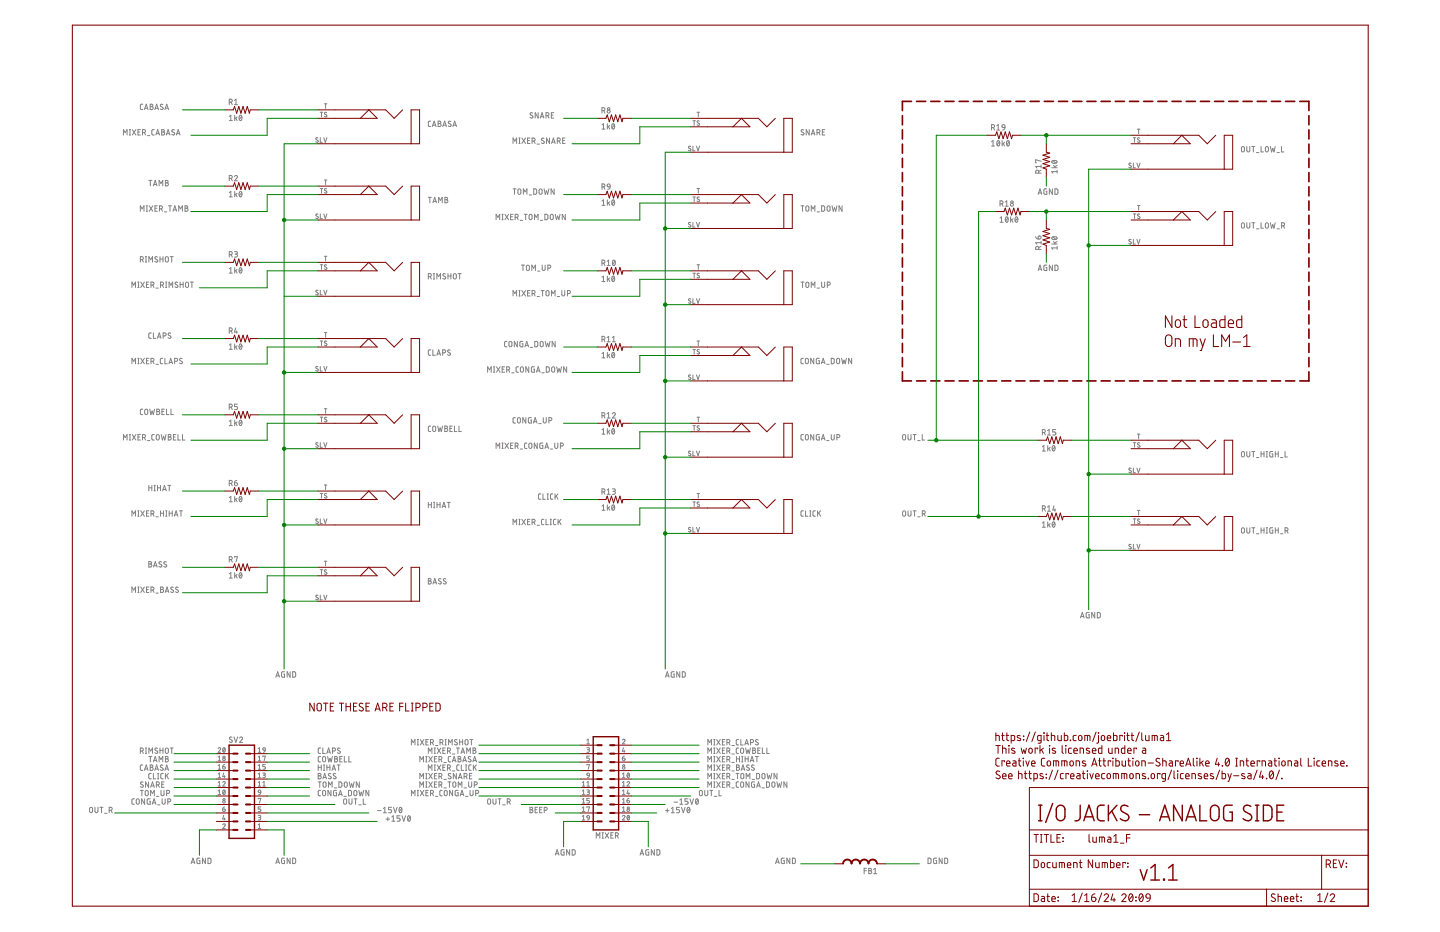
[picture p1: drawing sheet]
<svg xmlns="http://www.w3.org/2000/svg" width="432mm" height="279mm" viewBox="0 0 432 279" stroke-linecap="round" stroke-linejoin="round" font-family="sans-serif">
<g fill="none" stroke="#808080" stroke-width=".3">
<path d="M38.8 38.9h.3M39 38.9v1.6M39.7 38.9l1 1.6M40.7 38.9l-1 1.6M41.4 39.6h.5M42.1 38.9h-.7v1.6h.7M42.7 39.8h.5a.44 .44 0 0 0 .4-.5 .44 .44 0 0 0-.4-.4h-.5v1.6M42.8 31.2l-.5 .1-.2 .3v1l.7 .3M43.3 39.8l.3 .7M43.3 32.9l.6-1.7 .5 1.7M43.4 32.4h.9M45 31.2h.5a.36 .36 0 0 1 .3 .4 .36 .36 0 0 1-.3 .4 .44 .44 0 0 1 .4 .4 .44 .44 0 0 1-.4 .5h-.5z"/>
<path d="M45 32h.5M46.2 38.9h-.4l-.3 .3 .1 1.1 .6 .2M46.4 32.9l.6-1.7 .5 1.7M46.6 32.4h.8M48.5 38.9h.4a.36 .36 0 0 1 .4 .3 .36 .36 0 0 1-.4 .4 .44 .44 0 0 1 .5 .4 .44 .44 0 0 1-.5 .5h-.4zM48.5 39.6h.4M48.9 31.4l-.6-.1-.2 .3 .6 .6a.38 .38 0 0 1 .2 .5 .38 .38 0 0 1-.5 .1l-.4-.2M49.4 32.9l.6-1.7 .5 1.7M49.6 32.4h.8M52.3 39a.42 .42 0 0 0-.6-.1 .42 .42 0 0 0-.1 .6l.6 .3a.38 .38 0 0 1 .1 .5 .38 .38 0 0 1-.5 .1l-.3-.1M68.7 30.6h.5a.44 .44 0 0 0 .5-.4 .44 .44 0 0 0-.5-.5h-.5v1.7M68.7 34.9l.5-.4v1.7"/>
<path d="M68.7 36.2h1M69.3 30.6l.4 .8M70.3 30.1l.5-.4v1.7M70.3 31.4h.9M70.4 34.5v1.7M70.7 35.4l.4 .8M71.1 35.1l-.7 .5M71.9 34.6h.1a.81 .81 0 0 1 .6 .7 .81 .81 0 0 1-.6 .8l-.3-.8zM72.5 34.9l-.7 .9M96 33.7h.8M96.4 33.7v1.4M97.3 31.1h.7"/>
<path d="M97.6 31.1v1.4M98 33.8l-.5-.1-.2 .3 .7 .6a.39 .39 0 0 1-.3 .5 .39 .39 0 0 1-.4-.2M129.2 36.3h-.5l-.3 .4 .1 1 .7 .2M129.6 37.9l.6-1.6 .5 1.6M129.8 37.5h.8M131.4 36.3h.4a.36 .36 0 0 1 .4 .4 .36 .36 0 0 1-.4 .3 .44 .44 0 0 1 .5 .5 .44 .44 0 0 1-.5 .4h-.4zM131.4 37h.4M132.8 37.9l.5-1.6 .6 1.6M132.9 37.5h.8M135.2 36.4a.41 .41 0 0 0-.6 0 .41 .41 0 0 0 0 .6l.5 .3a.44 .44 0 0 1-.1 .6 .44 .44 0 0 1-.6-.2M135.8 37.9l.5-1.6 .6 1.6M135.9 37.5h.9"/>
<path d="M159.7 33.9a.41 .41 0 0 0-.6-.1 .41 .41 0 0 0 0 .7l.5 .2a.44 .44 0 0 1 0 .7 .44 .44 0 0 1-.7-.2M161.4 33.8v1.6l-.9-1.6v1.6M162 35.4l.5-1.6 .6 1.6M162.1 35h.9M163.7 34.7h.5a.44 .44 0 0 0 .4-.5 .44 .44 0 0 0-.4-.4h-.5v1.6M164.3 34.7l.3 .7M165.3 34.5h.6M166.1 33.8h-.8v1.6h.8M180.5 33.2h.5a.44 .44 0 0 0 .4-.5 .44 .44 0 0 0-.4-.4h-.5v1.6M180.5 37.4l.5-.3v1.6M180.5 38.7h.9M181 33.2l.4 .7"/>
<path d="M182.1 37.1v1.6M182.4 37.9l.4 .8M182.8 37.6l-.7 .6M183.6 37.2l.1-.1a.82 .82 0 0 1 .6 .8 .82 .82 0 0 1-.6 .8l-.2-.5zM184.2 37.4l-.7 .9M207.8 36.2h.7M208.2 36.2v1.4M209 33.7h.8M209.4 33.7v1.4M209.7 36.3l-.5-.1-.2 .3 .6 .5a.35 .35 0 0 1 .1 .5 .35 .35 0 0 1-.6 0l-.1-.1M241 39a.41 .41 0 0 0-.6-.1 .41 .41 0 0 0 0 .6l.5 .3a.41 .41 0 0 1 .1 .6 .41 .41 0 0 1-.7 0l-.1-.1M242.7 38.9v1.6l-1-1.6v1.6"/>
<path d="M245 39.8h.4a.44 .44 0 0 0 .5-.5 .44 .44 0 0 0-.5-.4h-.4v1.6M245.5 39.8l.4 .7M246.6 39.6h.5M247.3 38.9h-.7v1.6h.7M297.3 38.2h.5a.44 .44 0 0 0 .4-.4 .44 .44 0 0 0-.4-.4h-.5v1.6M297.9 38.2l.3 .8M298.9 37.7l.4-.3v1.6M298.9 39h.9M300.6 37.5h.6l.1 .7-.8-.1zM301.3 38.2l-.2 .6-.5 .2M341.1 38.7h.7M341.4 38.7v1.4"/>
<path d="M37 40.5v-1.6l.5 .9 .6-.9v1.6M38.8 40.5h.3M44.2 40.7h.7M44.6 54.1h.9M45.1 54.1v1.6M46 55.7l.5-1.6 .6 1.6M46.1 55.3h.8M46.8 40.5l.5-1.6 .5 1.6M46.9 40.1h.8M47.7 55.7v-1.6l.6 .9 .5-.9v1.6M49.6 54.1h.5a.37 .37 0 0 1 .3 .4 .37 .37 0 0 1-.3 .3 .44 .44 0 0 1 .4 .5 .44 .44 0 0 1-.4 .4h-.5zM49.6 54.8h.5"/>
<path d="M49.9 40.5l.5-1.6 .6 1.6M50 40.1h.8M52.9 40.5l.5-1.6 .6 1.6M53 40.1h.8M68.7 53.5h.5a.44 .44 0 0 0 .5-.5 .44 .44 0 0 0-.5-.4h-.5v1.6M68.7 57.7l.5-.3v1.6M68.7 59h1M69.3 53.5l.4 .7M70.3 53a.44 .44 0 0 1 .6-.4 .44 .44 0 0 1 .2 .7l-.8 .9h.9M70.4 57.4v1.6M70.7 58.3l.4 .7M71.1 57.9l-.7 .6"/>
<path d="M71.9 57.5l.1-.1a.81 .81 0 0 1 .6 .8 .81 .81 0 0 1-.6 .8l-.3-.8zM72.5 57.7l-.7 1M95.4 41.4l-.2-.1a.32 .32 0 0 0-.5 .1 .32 .32 0 0 0 .1 .5l.5 .2a.39 .39 0 0 1-.1 .6 .39 .39 0 0 1-.5-.2M96 56.5h.8M96 41.3v1.4h.6M96.4 56.5v1.4M97.1 41.3l.5 1.4 .4-1.4M97.3 54h.7M97.6 54v1.4M98 56.6l-.5-.1-.2 .3 .6 .5a.33 .33 0 0 1 .1 .5 .33 .33 0 0 1-.5 .1l-.2-.2M128.4 59.2h.9M128.9 59.2v1.6"/>
<path d="M133.4 59.2h.5a.36 .36 0 0 1 .3 .3 .36 .36 0 0 1-.3 .4 .46 .46 0 0 1 .4 .4 .46 .46 0 0 1-.4 .5h-.5zM133.4 59.9h.5M153.8 56.6h.9M153.8 43v-1.6l.6 .9 .5-.9v1.6M154.3 56.6v1.7M155.4 56.8h.7l.1 1a.44 .44 0 0 1-.5 .5 .44 .44 0 0 1-.4-.5zM155.6 43h.4M155.6 41.4h.4M155.8 41.4v1.6M156.5 41.4l1.1 1.6M156.9 58.3v-1.7l.6 .9 .5-.9v1.7M157.6 41.4l-1.1 1.6"/>
<path d="M158.2 42.1h.5M158.7 58.4h.7M158.9 41.4h-.7v1.6h.7M159.6 42.3h.4a.46 .46 0 0 0 .5-.5 .46 .46 0 0 0-.5-.4h-.4v1.6M160 56.6l.7 .1 .2 .2v1.1l-.2 .2-.7 .1zM160.1 42.3l.4 .7M161.1 43.2h.7M161.8 56.8h.6l.2 1a.46 .46 0 0 1-.5 .5 .46 .46 0 0 1-.5-.5zM163.1 41.5a.41 .41 0 0 0-.5-.1 .41 .41 0 0 0-.1 .6l.5 .3a.41 .41 0 0 1 .1 .7 .41 .41 0 0 1-.6-.1l-.2-.1M163.2 56.6l.3 1.7 .4-1.1 .3 1.1 .4-1.7M164.8 41.4v1.6l-.9-1.6v1.6M165.4 43l.5-1.6 .6 1.6"/>
<path d="M165.5 42.6h.8M166.2 56.6v1.7l-1-1.7v1.7M167.1 42.3h.5a.46 .46 0 0 0 .4-.5 .46 .46 0 0 0-.4-.4h-.5v1.6M167.7 42.3l.3 .7M168.7 42.1h.6M169.4 41.4h-.7v1.6h.7M180.5 56h.5a.44 .44 0 0 0 .4-.4 .44 .44 0 0 0-.4-.5h-.5v1.6M181 56l.4 .7M182.1 59.9v1.7M182.2 55.3h.6l.2 .7-.8-.1zM183 56l-.3 .6-.5 .1M207.1 43.9l-.2-.1a.33 .33 0 0 0-.4 .2 .33 .33 0 0 0 .1 .4l.4 .2a.35 .35 0 0 1 .1 .6 .35 .35 0 0 1-.6-.1l-.1-.1"/>
<path d="M207.8 43.8v1.4h.6M207.8 59.1h.7M208.2 59.1v1.4M208.9 43.8l.4 1.4 .5-1.4M209 56.5h.8M209.4 56.5v1.4M209.7 59.2l-.5-.1-.2 .3 .6 .5a.38 .38 0 0 1 0 .6 .38 .38 0 0 1-.6-.2M243.3 40.5l.5-1.6 .5 1.6M243.4 40.1h.8M297.3 42.5l.5-.4v1.7M297.3 43.8h.9M299.1 42.3l.1-.1a.81 .81 0 0 1 .6 .8 .81 .81 0 0 1-.6 .8l-.3-.8z"/>
<path d="M299.7 42.5l-.7 .9M300.5 42.1v1.7M300.8 43l.4 .8M301.2 42.7l-.7 .5M302 42.3l.1-.1a.82 .82 0 0 1 .6 .8 .82 .82 0 0 1-.6 .8l-.3-.5zM302.6 42.5l-.7 .9M311.3 58.3l.5-1.7 .6 1.7M311.4 57.8h.9M311.5 51.9v-.4a.46 .46 0 0 0-.5-.5 .46 .46 0 0 0-.4 .5v.4h1.6M312.2 48.3l-1.6-.4v.9h.1M312.2 49.4v1M312.2 51l-.7 .4"/>
<path d="M312.2 49.9h-1.6l.3 .5M313.9 56.6l-.9 .3v1l.2 .3 .7 .1v-1h-.3M315.4 50.3h1.6M315.5 48.3a.89 .89 0 0 1 1.4 .4 .88 .88 0 0 1-.8 .3 .88 .88 0 0 1-.7-.6zM315.6 56.6v1.7l-.9-1.7v1.7M315.7 48.2l.9 .7M315.9 49.6l.5 .7M316.3 56.6l.7 .1 .2 .2v.9l-.2 .4-.7 .1zM317 51v.9M317 51.5h-1.6l.3 .4M317 49.6l-.8 .4M339.2 49l-.2-.1a.33 .33 0 0 0-.4 .1 .33 .33 0 0 0 .1 .5l.4 .2a.35 .35 0 0 1 0 .5 .35 .35 0 0 1-.5 0l-.1-.1"/>
<path d="M339.8 41.3h.8M339.9 48.9v1.4h.6M340.2 41.3v1.4M340.9 48.9l.5 1.4 .4-1.4M341.8 41.4a.35 .35 0 0 0-.6-.1 .35 .35 0 0 0 0 .6l.5 .2a.32 .32 0 0 1 .1 .4 .32 .32 0 0 1-.4 .2l-.3-.2M372.4 44.1h.6l.1 1a.44 .44 0 0 1-.4 .5 .44 .44 0 0 1-.4-.5zM373.9 43.9v1.2a.46 .46 0 0 0 .4 .5 .46 .46 0 0 0 .5-.5v-1.2M375.4 43.9h.9M375.8 43.9v1.7M376.8 45.7h.7M378.1 43.9v1.7h.8M379.6 44.1h.6l.1 1a.46 .46 0 0 1-.4 .5 .46 .46 0 0 1-.5-.5z"/>
<path d="M380.9 43.9l.4 1.7 .4-1.1 .3 1.1 .4-1.7M382.9 45.7h.7M384.3 43.9v1.7h.7M42.1 77.9h.4a.46 .46 0 0 0 .5-.5 .46 .46 0 0 0-.5-.5h-.4v1.7M42.1 63.3v-1.6l.5 .9 .6-.9v1.6M42.6 77.9l.4 .7M43.6 76.9h.4M43.6 78.6h.4M43.8 76.9v1.7M43.9 61.7h.3M43.9 63.3h.3M44 61.7v1.6"/>
<path d="M44.6 78.6v-1.7l.6 1 .5-1v1.7M44.7 61.7l1.1 1.6M45.8 61.7l-1.1 1.6M46.5 62.4h.5M47.2 61.7h-.7v1.6h.7M47.2 77.1l-.2-.1a.38 .38 0 0 0-.5 .1 .38 .38 0 0 0 .1 .5l.5 .3a.4 .4 0 0 1 .1 .6 .4 .4 0 0 1-.6 0l-.2-.2M47.8 62.6h.5a.46 .46 0 0 0 .4-.4 .46 .46 0 0 0-.4-.5h-.5v1.6M48 76.9v1.7M48 77.7h.9M48.4 62.6l.3 .7M48.9 76.9v1.7M49.3 63.5h.7"/>
<path d="M49.7 77.1h.7l.1 1a.46 .46 0 0 1-.5 .5 .46 .46 0 0 1-.4-.5zM50.5 61.7h.9M51 61.7v1.6M51 76.9h.9M51.5 76.9v1.7M51.9 63.3l.5-1.6 .6 1.6M52 62.9h.8M53.6 63.3v-1.6l.5 .9 .6-.9v1.6M55.5 61.7h.4a.36 .36 0 0 1 .4 .4 .36 .36 0 0 1-.4 .3 .46 .46 0 0 1 .5 .5 .46 .46 0 0 1-.5 .4h-.4zM55.5 62.4h.4M68.7 76.3h.5a.46 .46 0 0 0 .5-.4 .46 .46 0 0 0-.5-.5h-.5v1.7M69.3 76.3l.4 .8"/>
<path d="M70.3 75.4h.5a.37 .37 0 0 1 .4 .4 .37 .37 0 0 1-.4 .4h-.3M70.8 76.2a.44 .44 0 0 1 .4 .4 .44 .44 0 0 1-.4 .5h-.5M95.4 64.2a.35 .35 0 0 0-.6 0 .35 .35 0 0 0 0 .5l.5 .2a.39 .39 0 0 1-.1 .7 .39 .39 0 0 1-.5-.3M96 79.4h.8M96 64.1v1.4h.6M96.4 79.4v1.4M97.1 64.1l.5 1.4 .4-1.4M97.3 76.8h.7M97.6 76.8v1.4M98 79.5l-.5-.1-.2 .3 .6 .5a.33 .33 0 0 1 .1 .4 .33 .33 0 0 1-.5 .2l-.2-.2M129.8 60.8l.5-1.6 .6 1.6M129.9 60.4h.8"/>
<path d="M131.5 60.8v-1.6l.6 .9 .5-.9v1.6M148.8 65.9v-1.7l.5 1 .5-1v1.7M150.5 65.9h.4M150.5 64.2h.4M150.7 64.2v1.7M151.4 64.2l1.1 1.7M152.5 64.2l-1.1 1.7M153.1 65h.6M153.8 64.2h-.7v1.7h.7M154.5 65.2h.4a.46 .46 0 0 0 .5-.5 .46 .46 0 0 0-.5-.5h-.4v1.7M155 65.2l.4 .7M156 66.1h.7"/>
<path d="M156.4 79.5h.9M156.8 79.5v1.6M157.2 64.2h.9M157.6 64.2v1.7M158 79.6h.6l.1 1.1a.44 .44 0 0 1-.4 .4 .44 .44 0 0 1-.5-.4zM158.8 64.4l.3-.2 .4 .3 .1 .9a.46 .46 0 0 1-.5 .5 .46 .46 0 0 1-.5-.5zM160.3 65.9v-1.7l.5 1 .6-1v1.7M162 66.1h.7M162.6 79.5v1.2a.44 .44 0 0 0 .4 .4 .44 .44 0 0 0 .5-.4v-1.2M163.4 64.2l.9 .3v.9l-.3 .4-.6 .1zM165.1 64.4h.7l.1 1a.46 .46 0 0 1-.5 .5 .46 .46 0 0 1-.4-.5zM166.5 64.2l.4 1.7 .3-1.1 .4 1.1 .3-1.7"/>
<path d="M169.5 64.2v1.7l-.9-1.7v1.7M180.5 78.9h.5a.46 .46 0 0 0 .4-.5 .46 .46 0 0 0-.4-.4h-.5v1.6M180.5 60.3l.5-.4v1.7M180.5 61.6h.9M181 78.9l.4 .7M182.1 78.3l.4-.3v1.6M182.1 79.6h.9M182.4 60.8l.4 .8M182.8 60.5l-.7 .5M183.6 60h.1a.82 .82 0 0 1 .6 .7 .82 .82 0 0 1-.6 .8l-.2-.5zM183.8 78.1l.1-.1a.81 .81 0 0 1 .6 .8 .81 .81 0 0 1-.6 .8l-.3-.8zM184.2 60.3l-.7 .9"/>
<path d="M184.4 78.3l-.7 .9M207.1 66.8l-.4-.1-.2 .3 .5 .5a.38 .38 0 0 1 0 .6 .38 .38 0 0 1-.6-.2M207.8 66.7v1.4h.6M208.9 66.7l.4 1.4 .5-1.4M209 79.4h.8M209.4 79.4v1.4M240.2 61.7h.9M240.6 61.7v1.6M241.8 61.8h.6l.1 1.1a.46 .46 0 0 1-.4 .4 .46 .46 0 0 1-.5-.4zM243.3 63.3v-1.6l.5 .9 .5-.9v1.6M245 63.5h.7M246.4 61.7h.6l.2 .3 .1 .9-.3 .4h-.6z"/>
<path d="M248.1 61.8l.4-.1 .4 .3v.9a.44 .44 0 0 1-.4 .4 .44 .44 0 0 1-.5-.4zM249.5 61.7l.4 1.6 .3-1 .4 1 .4-1.6M252.5 61.7v1.6l-.9-1.6v1.6M299.9 61.1h.4a.44 .44 0 0 0 .5-.4 .44 .44 0 0 0-.5-.5h-.4v1.6M299.9 65.4l.4-.4v1.6M299.9 66.6h.9M300.4 61.1l.4 .7M301.4 60.6l.5-.4v1.6M301.4 61.8h.9M301.6 65.1l.2-.1a.81 .81 0 0 1 .5 .8 .81 .81 0 0 1-.5 .8l-.4-.8zM302.2 65.4l-.7 .9M303 65v1.6"/>
<path d="M303.4 65.9l.4 .7M303.8 65.6l-.8 .5M304.5 65.1l.2-.1a.82 .82 0 0 1 .5 .8 .82 .82 0 0 1-.5 .8l-.3-.5zM305.2 65.4l-.8 .9M310.6 70.9l.1 .5 .6 .2M311.4 70.8a.47 .47 0 0 1 .7 .2 .47 .47 0 0 1-.4 .6h-.4zM311.5 74.8v-.5a.46 .46 0 0 0-.5-.4 .46 .46 0 0 0-.4 .4v.5h1.6M312.2 73.9l-.7 .3M312.2 72.7h-1.6l.3 .5M312.2 72.3v.9M313.9 79.5h-.7l-.2 .2v1.1l.2 .3h.7v-.9h-.3M315.4 73.2h1.6"/>
<path d="M315.5 71.1a.89 .89 0 0 1 1.4 .4 .88 .88 0 0 1-.8 .4 .88 .88 0 0 1-.7-.6zM315.6 79.5v1.6l-.9-1.6v1.6M315.7 71l.9 .8M315.9 72.4l.5 .8M316.3 79.5h.7l.2 .3v.9l-.2 .4h-.7zM317 74.3h-1.6l.3 .5M317 73.9v.9M317 72.4l-.8 .4M339.2 71.9l-.5-.1-.2 .3 .6 .5a.38 .38 0 0 1-.1 .6 .38 .38 0 0 1-.5-.2M339.8 64.1h.8M339.9 71.8v1.4h.6M340.2 64.1v1.4"/>
<path d="M340.9 71.8l.5 1.4 .4-1.4M341.1 61.6h.7M341.4 61.6v1.4M341.8 64.2a.35 .35 0 0 0-.6 0 .35 .35 0 0 0 0 .5l.5 .2a.39 .39 0 0 1-.1 .7 .39 .39 0 0 1-.5-.3M372.4 66.9l.3-.1 .4 .3v.9a.44 .44 0 0 1-.4 .4 .44 .44 0 0 1-.4-.4zM373.9 66.8v1.2a.46 .46 0 0 0 .4 .4 .46 .46 0 0 0 .5-.4v-1.2M375.4 66.8h.9M375.8 66.8v1.6M376.8 68.6h.7M378.1 66.8v1.6h.8M379.6 66.9h.6l.1 1.1a.46 .46 0 0 1-.4 .4 .46 .46 0 0 1-.5-.4zM380.9 66.8l.4 1.6 .4-1.1 .3 1.1 .4-1.6"/>
<path d="M382.9 68.6h.7M384.3 67.7h.4a.46 .46 0 0 0 .5-.5 .46 .46 0 0 0-.5-.4h-.4v1.6M384.8 67.7l.4 .7M39.6 86.2v-1.6l.5 .9 .5-.9v1.6M41.3 84.6h.4M41.3 86.2h.4M41.5 84.6v1.6M42.2 84.6l1.1 1.6M43.3 84.6l-1.1 1.6M43.9 85.3h.5M44.6 84.6h-.7v1.6h.7M45.3 85.5h.4a.46 .46 0 0 0 .5-.5 .46 .46 0 0 0-.5-.4h-.4v1.6"/>
<path d="M45.4 99.8h-.5l-.3 .4 .1 1.1 .7 .1M45.8 85.5l.4 .7M46 99.8v1.6h.7M46.8 86.4h.7M48.1 85.5h.5a.46 .46 0 0 0 .4-.5 .46 .46 0 0 0-.4-.4h-.5v1.6M48.7 85.5l.3 .7M49.7 84.6h.3M49.7 86.2h.3M49.8 84.6v1.6M50.7 86.2v-1.6l.5 .9 .6-.9v1.6M51.2 99.9l-.2-.1a.38 .38 0 0 0-.5 .2 .38 .38 0 0 0 .1 .5l.5 .3a.41 .41 0 0 1 0 .6 .41 .41 0 0 1-.6-.1l-.1-.1M53.3 84.7l-.6-.1-.2 .3 .7 .6a.38 .38 0 0 1 .1 .5 .38 .38 0 0 1-.5 .2l-.3-.2"/>
<path d="M54 85.3h.9M54 84.6v1.6M54.9 84.6v1.6M55.8 84.7h.6l.1 1a.46 .46 0 0 1-.4 .5 .46 .46 0 0 1-.5-.5zM57.1 84.6h.9M57.6 84.6v1.6M68.7 99.2h.5a.46 .46 0 0 0 .5-.4 .46 .46 0 0 0-.5-.5h-.5v1.6M68.7 80.6l.5-.4v1.7M68.7 81.9h1M69.3 99.2l.4 .7M70.4 80.2v1.7M70.7 98.3l-.4 1.3h.9"/>
<path d="M70.7 81.1l.4 .8M71 99.2v.7M71.1 80.8l-.7 .5M71.9 80.3h.1a.81 .81 0 0 1 .6 .8 .81 .81 0 0 1-.6 .8l-.3-.8zM72.5 80.6l-.7 .9M95.4 87.1a.35 .35 0 0 0-.6-.1 .35 .35 0 0 0 0 .6l.5 .2a.39 .39 0 0 1-.1 .6 .39 .39 0 0 1-.5-.2M96 87v1.4h.6M97.1 87l.5 1.4 .4-1.4M97.3 99.7h.7M97.6 99.7v1.4M128.4 82.9h.5a.46 .46 0 0 0 .4-.4 .46 .46 0 0 0-.4-.5h-.5v1.7M129 82.9l.3 .8"/>
<path d="M129.9 82h.4M129.9 83.7h.4M130.1 82v1.7M131 83.7v-1.7l.5 .9 .6-.9v1.7M133.6 82.2l-.6-.2-.2 .4 .7 .6a.44 .44 0 0 1-.1 .7 .44 .44 0 0 1-.6-.3M134.3 82v1.7M134.3 82.7h.9M135.2 82v1.7M136.1 82.1h.6l.1 1.1a.46 .46 0 0 1-.4 .5 .46 .46 0 0 1-.5-.5zM137.4 82h.9M137.8 82v1.7M153.8 88.7v-1.6l.6 .9 .5-.9v1.6"/>
<path d="M155.6 88.7h.4M155.6 87.1h.4M155.8 87.1v1.6M156.5 87.1l1.1 1.6M157.6 87.1l-1.1 1.6M158.2 87.8h.5M158.9 87.1h-.7v1.6h.7M159.5 81.1v-1.6l.5 .9 .5-.9v1.6M159.6 88h.4a.46 .46 0 0 0 .5-.4 .46 .46 0 0 0-.5-.5h-.4v1.6M160.1 88l.4 .7M161.1 88.9h.7M161.2 81.3h.7"/>
<path d="M162.3 87.1h.9M162.7 87.1v1.6M163.9 87.2h.6l.1 1.1a.46 .46 0 0 1-.4 .4 .46 .46 0 0 1-.5-.4zM164.3 80.4h.4a.46 .46 0 0 0 .5-.5 .46 .46 0 0 0-.5-.4h-.4v1.6M165.4 88.7v-1.6l.5 .9 .5-.9v1.6M167.1 88.9h.7M168.5 87.1v1.2a.44 .44 0 0 0 .4 .4 .44 .44 0 0 0 .5-.4v-1.2M170.2 88h.4a.46 .46 0 0 0 .4-.4 .46 .46 0 0 0-.4-.5h-.4v1.6M180.5 83.1l.5-.3v1.6M180.5 84.4h.9M182.1 82.8v1.6M182.4 83.7l.4 .7"/>
<path d="M182.8 83.3l-.7 .6M183.6 82.9l.1-.1a.84 .84 0 0 1 .6 .8 .84 .84 0 0 1-.6 .8l-.2-.5zM184.2 83.1l-.7 1M207.1 89.6h-.4l-.2 .2 .5 .5a.35 .35 0 0 1 .1 .6 .35 .35 0 0 1-.6-.1l-.1-.1M207.8 89.5v1.4h.6M207.8 81.9h.7M208.2 81.9v1.4M208.9 89.5l.4 1.4 .5-1.4M209.7 82l-.5-.1-.2 .3 .6 .5a.38 .38 0 0 1 0 .6 .38 .38 0 0 1-.6-.2M240.2 84.6h.9M240.6 84.6v1.6M241.8 84.7h.6l.1 1a.46 .46 0 0 1-.4 .5 .46 .46 0 0 1-.5-.5z"/>
<path d="M243.3 86.2v-1.6l.5 .9 .5-.9v1.6M245 86.4h.7M246.4 84.6v1.1a.46 .46 0 0 0 .4 .5 .46 .46 0 0 0 .5-.5v-1.1M248.1 85.5h.4a.46 .46 0 0 0 .5-.5 .46 .46 0 0 0-.5-.4h-.4v1.6M311.3 81.1l.5-1.6 .6 1.6M311.4 80.7h.9M39.6 109.1v-1.7l.5 .9 .5-.9v1.7M41.3 109.1h.4M41.3 107.4h.4M41.5 107.4v1.7M42.2 107.4l1.1 1.7M43.3 107.4l-1.1 1.7"/>
<path d="M43.9 108.1h.5M44.6 107.4h-.7v1.7h.7M45.3 108.3h.4a.46 .46 0 0 0 .5-.4 .46 .46 0 0 0-.5-.5h-.4v1.7M45.8 108.3l.4 .8M46.8 109.2h.7M47.2 101.4l.6-1.6 .5 1.6M47.3 101h.9M48.8 107.4h-.5l-.2 .4 .1 1.1 .6 .2M48.9 100.7h.5a.46 .46 0 0 0 .4-.4 .46 .46 0 0 0-.4-.5h-.5v1.6M49.4 107.4v1.7h.8M50.7 109.1l.5-1.7 .5 1.7M50.8 108.6h.8"/>
<path d="M52.4 108.3h.4a.46 .46 0 0 0 .5-.4 .46 .46 0 0 0-.5-.5h-.4v1.7M54.6 107.5l-.5-.1-.3 .4 .9 .8a.47 .47 0 0 1-.3 .5 .47 .47 0 0 1-.6-.3M68.7 103.5l.5-.4v1.6M68.7 104.7h1M70.4 103.1v1.6M70.7 104l.4 .7M71.1 103.7l-.7 .5M71.9 103.2l.1-.1a.81 .81 0 0 1 .6 .8 .81 .81 0 0 1-.6 .8l-.3-.8zM72.5 103.5l-.7 .9M95.4 110a.35 .35 0 0 0-.6-.1 .35 .35 0 0 0 0 .5l.5 .3a.39 .39 0 0 1-.1 .6 .39 .39 0 0 1-.5-.3M96 102.2h.8M96 109.9v1.4h.6"/>
<path d="M96.4 102.2v1.4M97.1 109.9l.5 1.4 .4-1.4M98 102.3h-.5l-.2 .2 .6 .5a.33 .33 0 0 1 .1 .5 .33 .33 0 0 1-.5 .1l-.2-.2M129.2 104.9h-.5l-.3 .3 .1 1.1 .7 .2M129.8 104.9v1.6h.7M131 106.5l.6-1.6 .5 1.6M131.1 106.1h.9M132.7 105.8h.5a.46 .46 0 0 0 .4-.5 .46 .46 0 0 0-.4-.4h-.5v1.6M135 105l-.5-.1-.3 .3 .7 .6a.38 .38 0 0 1 .1 .5 .38 .38 0 0 1-.5 .2l-.3-.2M146.2 111.6v-1.6l.6 .9 .5-.9v1.6M148 111.6h.3M148 110h.3"/>
<path d="M148.2 110v1.6M148.9 110l1.1 1.6M150 110l-1.1 1.6M150.6 110.7h.5M151.3 110h-.7v1.6h.7M151.9 110.9h.5a.46 .46 0 0 0 .4-.5 .46 .46 0 0 0-.4-.4h-.5v1.6M152 102.3l-.5 .1-.2 .3v1l.7 .3M152.5 110.9l.3 .7M152.7 102.5h.7l.1 1a.44 .44 0 0 1-.4 .5 .44 .44 0 0 1-.5-.5zM153.4 111.8h.8M155.1 102.3v1.7l-.9-1.7v1.7M155.5 110h-.5l-.3 .3 .1 1.1 .7 .2"/>
<path d="M156.2 110.1h.6l.2 1a.46 .46 0 0 1-.5 .5 .46 .46 0 0 1-.5-.5zM156.8 102.3l-.7 .1-.2 .2v1l.2 .3 .7 .1v-.9h-.3M157.4 104l.5-1.7 .6 1.7M157.5 103.6h.8M158.6 110v1.6l-.9-1.6v1.6M159 104.1h.7M160.2 110l-.8 .2v1.3l.8 .1v-.9h-.2M160.4 102.3l.6 .1 .2 .2 .1 .9-.3 .4-.6 .1zM160.9 111.6l.5-1.6 .5 1.6M161 111.2h.8M162.1 102.5h.7l.1 1a.44 .44 0 0 1-.5 .5 .44 .44 0 0 1-.4-.5zM162.5 111.8h.7"/>
<path d="M163.5 102.3l.4 1.7 .3-1.1 .4 1.1 .3-1.7M163.8 110h.6l.3 .2v.9l-.3 .4-.6 .1zM165.6 110.1h.6l.1 1a.46 .46 0 0 1-.4 .5 .46 .46 0 0 1-.5-.5zM166.5 102.3v1.7l-.9-1.7v1.7M166.9 110l.4 1.6 .3-1.1 .4 1.1 .4-1.6M169.9 110v1.6l-.9-1.6v1.6M180.5 101.7h.5a.46 .46 0 0 0 .4-.4 .46 .46 0 0 0-.4-.5h-.5v1.7M180.5 106l.5-.4v1.7M180.5 107.3h.9M181 101.7l.4 .8M182.1 101.2l.4-.4v1.7M182.1 102.5h.9"/>
<path d="M182.1 105.6v1.7M182.4 106.5l.4 .8M182.8 106.2l-.7 .5M183.6 105.7h.1a.82 .82 0 0 1 .6 .7 .82 .82 0 0 1-.6 .8l-.2-.4zM183.6 102.5h.9M183.6 101.2l.5-.4v1.7M184.2 106l-.7 .9M207.1 112.5l-.4-.1-.2 .3 .5 .5a.35 .35 0 0 1 .1 .5 .35 .35 0 0 1-.6 0l-.1-.1M207.8 112.4v1.4h.6M207.8 104.8h.7M208.2 104.8v1.4M208.9 112.4l.4 1.4 .5-1.4"/>
<path d="M209 102.2h.8M209.4 102.2v1.4M209.7 104.9l-.5-.1-.2 .3 .6 .5a.35 .35 0 0 1 .1 .5 .35 .35 0 0 1-.6 0l-.1-.1M240.9 107.4h-.5l-.2 .4 .1 1.1 .6 .2M241.6 107.5h.7l.1 1.1a.46 .46 0 0 1-.5 .5 .46 .46 0 0 1-.4-.5zM244 107.4v1.7l-.9-1.7v1.7M245.7 107.4l-.9 .2 .1 1.3 .8 .2v-1h-.3M246.3 109.1l.5-1.7 .6 1.7M246.4 108.6h.8M247.9 109.2h.7M249.3 107.4l.8 .3v1.1l-.2 .2-.6 .1zM251 107.5h.7l.1 1.1a.46 .46 0 0 1-.5 .5 .46 .46 0 0 1-.4-.5z"/>
<path d="M252.4 107.4l.3 1.7 .4-1.1 .3 1.1 .4-1.7M255.4 107.4v1.7l-.9-1.7v1.7M37 131.9v-1.6l.5 .9 .6-.9v1.6M38.8 131.9h.3M38.8 130.3h.3M39 130.3v1.6M39.7 130.3l1 1.6M40.7 130.3l-1 1.6M41.4 131h.5M42.1 130.3h-.7v1.6h.7M42.7 131.2h.5a.44 .44 0 0 0 .4-.5 .44 .44 0 0 0-.4-.4h-.5v1.6M42.8 122.7h-.5l-.2 .3 .1 1.2 .6 .1"/>
<path d="M43.3 131.2l.3 .7M43.5 122.8h.7l.1 1a.46 .46 0 0 1-.5 .5 .46 .46 0 0 1-.4-.5zM44.2 132.1h.7M44.9 122.7l.4 1.6 .3-1.1 .4 1.1 .3-1.6M46.2 130.3h-.4l-.3 .3 .1 1.2 .6 .1M47 130.4h.6l.2 1a.46 .46 0 0 1-.5 .5 .46 .46 0 0 1-.5-.5zM47 122.7h.5a.36 .36 0 0 1 .3 .3 .36 .36 0 0 1-.3 .4 .46 .46 0 0 1 .4 .4 .46 .46 0 0 1-.4 .5h-.5zM47 123.4h.5M48.3 130.3l.4 1.6 .4-1.1 .3 1.1 .4-1.6M48.6 123.4h.5M49.3 122.7h-.7v1.6h.7M49.9 122.7v1.6h.7"/>
<path d="M50.5 130.3h.4a.36 .36 0 0 1 .4 .3 .36 .36 0 0 1-.4 .4 .46 .46 0 0 1 .5 .5 .46 .46 0 0 1-.5 .4h-.4zM50.5 131h.4M51.3 122.7v1.6h.7M52 131h.5M52.7 130.3h-.7v1.6h.7M53.4 130.3v1.6h.7M54.7 130.3v1.6h.7M68.7 122.1h.5a.46 .46 0 0 0 .5-.5 .46 .46 0 0 0-.5-.4h-.5v1.6M68.7 126.3l.5-.3v1.6M68.7 127.6h1M69.3 122.1l.4 .7M70.4 126v1.6"/>
<path d="M70.7 126.8l.4 .8M71.1 126.5l-.7 .5M71.2 121.2h-.9v.7h.5a.46 .46 0 0 1 .4 .4 .46 .46 0 0 1-.4 .5h-.5M71.9 126.1l.1-.1a.81 .81 0 0 1 .6 .8 .81 .81 0 0 1-.6 .8l-.3-.8zM72.5 126.3l-.7 .9M95.4 132.8a.35 .35 0 0 0-.6 0 .35 .35 0 0 0 0 .5l.5 .2a.39 .39 0 0 1-.1 .6 .39 .39 0 0 1-.5-.2M96 125.1h.8M96 132.7v1.4h.6M96.4 125.1v1.4M97.1 132.7l.5 1.4 .4-1.4M97.3 122.5h.7M97.6 122.5v1.4"/>
<path d="M98 125.2l-.4-.1-.3 .3 .7 .7a.39 .39 0 0 1-.3 .4 .39 .39 0 0 1-.4-.2M129.2 127.7l-.5 .1-.3 .3 .1 1 .7 .3M129.9 127.9h.6l.1 1a.44 .44 0 0 1-.4 .5 .44 .44 0 0 1-.4-.5zM131.3 127.7l.3 1.7 .4-1.1 .3 1.1 .4-1.7M133.4 127.7h.4a.36 .36 0 0 1 .4 .4 .36 .36 0 0 1-.4 .4 .46 .46 0 0 1 .5 .4 .46 .46 0 0 1-.5 .5h-.4zM133.4 128.5h.4M134.9 128.5h.5M135.6 127.7h-.7v1.7h.7M136.3 127.7v1.7h.7M137.6 127.7v1.7h.7M148.8 134.5v-1.7l.5 .9 .5-.9v1.7M150.5 134.5h.4"/>
<path d="M150.5 132.8h.4M150.7 132.8v1.7M151.4 132.8l1.1 1.7M152.5 132.8l-1.1 1.7M153.1 133.5h.6M153.8 132.8h-.7v1.7h.7M154.5 133.7h.4a.44 .44 0 0 0 .5-.4 .44 .44 0 0 0-.5-.5h-.4v1.7M154.6 125.2h-.5l-.3 .4 .1 1 .7 .2M155 133.7l.4 .8M155.3 125.3h.6l.1 1.1a.44 .44 0 0 1-.4 .4 .44 .44 0 0 1-.4-.4zM156 134.6h.7M157.7 125.2v1.6l-.9-1.6v1.6"/>
<path d="M158 132.8h-.5l-.2 .4v1l.7 .3M158.7 132.9h.7l.1 1.1a.46 .46 0 0 1-.5 .5 .46 .46 0 0 1-.4-.5zM159.3 125.2l-.8 .2-.1 1.1 .2 .3h.7v-.9h-.2M160 126.8l.5-1.6 .5 1.6M160.1 126.4h.8M161.1 132.8v1.7l-.9-1.7v1.7M161.5 127h.8M162.8 132.8l-.9 .2 .1 1.3 .8 .2v-1h-.3M162.9 125.2v1.2a.46 .46 0 0 0 .5 .4 .46 .46 0 0 0 .4-.4v-1.2M163.4 134.5l.5-1.7 .6 1.7M163.5 134h.8M164.6 126.1h.4a.44 .44 0 0 0 .5-.5 .44 .44 0 0 0-.5-.4h-.4v1.6"/>
<path d="M165 134.6h.7M166.3 132.8v1.2a.46 .46 0 0 0 .5 .5 .46 .46 0 0 0 .5-.5v-1.2M168 133.7h.5a.44 .44 0 0 0 .5-.4 .44 .44 0 0 0-.5-.5h-.5v1.7M180.5 124.6h.5a.46 .46 0 0 0 .4-.4 .46 .46 0 0 0-.4-.5h-.5v1.6M180.5 128.9l.5-.4v1.6M180.5 130.1h.9M181 124.6l.4 .7M182.1 124.1l.4-.4v1.6M182.1 125.3h.9M182.1 128.5v1.6M182.4 129.3l.4 .8M182.8 129l-.7 .6"/>
<path d="M183.6 128.6l.1-.1a.82 .82 0 0 1 .6 .8 .82 .82 0 0 1-.6 .8l-.2-.5zM183.6 124.1a.44 .44 0 0 1 .7-.4 .44 .44 0 0 1 .1 .7l-.8 .9h.9M184.2 128.9l-.7 .9M207.1 135.4l-.4-.1-.2 .3 .5 .5a.35 .35 0 0 1 .1 .5 .35 .35 0 0 1-.6-.1l-.1-.1M207.8 127.6h.7M207.8 135.2v1.4h.6M208.2 127.6v1.4M208.9 135.2l.4 1.4 .5-1.4M209 125.1h.8M209.4 125.1v1.4M209.7 127.7l-.5-.1-.2 .3 .6 .5a.35 .35 0 0 1 .1 .6 .35 .35 0 0 1-.6-.1l-.1-.1M240.9 130.3h-.5l-.2 .3 .1 1.2 .6 .1"/>
<path d="M241.6 130.4h.7l.1 1a.46 .46 0 0 1-.5 .5 .46 .46 0 0 1-.4-.5zM244 130.3v1.6l-.9-1.6v1.6M245.7 130.3l-.9 .2 .1 1.3 .8 .1v-.9h-.3M246.3 131.9l.5-1.6 .6 1.6M246.4 131.5h.8M247.9 132.1h.7M249.3 130.3v1.1a.44 .44 0 0 0 .4 .5 .44 .44 0 0 0 .4-.5v-1.1M251 131.2h.4a.44 .44 0 0 0 .4-.5 .44 .44 0 0 0-.4-.4h-.4v1.6M270.8 130.4h.6l.2 1a.46 .46 0 0 1-.5 .5 .46 .46 0 0 1-.4-.5zM272.3 130.3v1.1a.44 .44 0 0 0 .4 .5 .44 .44 0 0 0 .5-.5v-1.1M273.8 130.3h.9M274.2 130.3v1.6"/>
<path d="M275.2 132.1h.7M276.5 130.3v1.6h.8M312.6 129.7h.4a.46 .46 0 0 0 .5-.5 .46 .46 0 0 0-.5-.4h-.4v1.6M312.6 133.9l.4-.3v1.6M312.6 135.2h.9M313.1 129.7l.4 .7M314.1 129.1l.5-.3v1.6M314.1 130.4h.9M314.2 133.6v1.6M314.5 134.4l.4 .8M314.9 134.1l-.7 .6M315.7 133.7l.1-.1a.82 .82 0 0 1 .6 .8 .82 .82 0 0 1-.6 .8l-.3-.5z"/>
<path d="M316.3 133.9l-.7 .9M316.6 128.8h-.9v.7h.5a.46 .46 0 0 1 .4 .5 .46 .46 0 0 1-.4 .4h-.5M339.8 132.7h.8M340.2 132.7v1.4M341.1 130.2h.7M341.4 130.2v1.4M341.8 132.8a.35 .35 0 0 0-.6 0 .35 .35 0 0 0 0 .5l.5 .2a.32 .32 0 0 1 .1 .5 .32 .32 0 0 1-.4 .1l-.3-.2M372.4 135.5h.6l.1 1a.44 .44 0 0 1-.4 .5 .44 .44 0 0 1-.4-.5zM373.9 135.4v1.1a.46 .46 0 0 0 .4 .5 .46 .46 0 0 0 .5-.5v-1.1M375.4 135.4h.9M375.8 135.4v1.6M376.8 137.2h.7"/>
<path d="M378.1 135.4v1.6M378.1 136.1h.9M379 135.4v1.6M379.7 135.4h.4M379.7 137h.4M379.9 135.4v1.6M381.7 135.4l-.9 .2-.1 1 .3 .3 .7 .1v-.9h-.3M382.4 136.1h.9M382.4 135.4v1.6M383.3 135.4v1.6M384 137.2h.7M385.3 135.4v1.6h.8"/>
<path d="M39.6 154.7v-1.6l.5 .9 .5-.9v1.6M41.3 154.7h.4M41.3 153.1h.4M41.5 153.1v1.6M42.2 153.1l1.1 1.6M43.3 153.1l-1.1 1.6M43.9 153.9h.5M44.6 145.5v1.6M44.6 146.2h.9M44.6 153.1h-.7v1.6h.7M45.3 154h.4a.44 .44 0 0 0 .5-.4 .44 .44 0 0 0-.5-.5h-.4v1.6M45.5 145.5v1.6"/>
<path d="M45.8 154l.4 .7M46.2 147.1h.4M46.2 145.5h.4M46.4 145.5v1.6M46.8 154.9h.7M47.2 146.2h.9M47.2 145.5v1.6M48.1 145.5v1.6M48.1 153.1v1.6M48.1 153.9h.9M48.8 147.1l.5-1.6 .5 1.6M48.9 146.7h.8"/>
<path d="M49 153.1v1.6M49.7 154.7h.4M49.7 153.1h.4M49.9 153.1v1.6M50.3 145.5h.9M50.7 153.1v1.6M50.7 153.9h.9M50.8 145.5v1.6M51.6 153.1v1.6M52.3 154.7l.5-1.6 .5 1.6M52.4 154.3h.8M53.8 153.1h.9"/>
<path d="M54.3 153.1v1.6M68.7 144.9h.5a.46 .46 0 0 0 .5-.4 .46 .46 0 0 0-.5-.5h-.5v1.6M68.7 149.2l.5-.4v1.6M68.7 150.4h1M69.3 144.9l.4 .7M70.3 144.7h.5a.45 .45 0 0 1 .4 .5 .45 .45 0 0 1-.5 .4 .45 .45 0 0 1-.4-.4zM70.4 148.8v1.6M70.7 149.7l.4 .7M71 144l-.6 .3-.1 .4M71.1 149.4l-.7 .5M71.9 148.9l.1-.1a.81 .81 0 0 1 .6 .8 .81 .81 0 0 1-.6 .8l-.3-.8zM72.5 149.2l-.7 .9"/>
<path d="M95.4 155.7l-.2-.1a.32 .32 0 0 0-.5 .1 .32 .32 0 0 0 .1 .4l.5 .3a.39 .39 0 0 1-.1 .6 .39 .39 0 0 1-.5-.2M96 147.9h.8M96 155.6v1.4h.6M96.4 147.9v1.4M97.1 155.6l.5 1.4 .4-1.4M97.3 145.4h.7M97.6 145.4v1.4M98 148.1l-.5-.1-.2 .3 .7 .6a.39 .39 0 0 1-.3 .5 .39 .39 0 0 1-.4-.3M128.4 150.6v1.6M128.4 151.3h.9M129.3 150.6v1.6M130 152.2h.4"/>
<path d="M130 150.6h.4M130.2 150.6v1.6M131 151.3h1M131 150.6v1.6M132 150.6v1.6M132.6 152.2l.5-1.6 .5 1.6M132.7 151.8h.8M134.1 150.6h.9M134.6 150.6v1.6M153.8 157.3v-1.6l.6 .9 .5-.9v1.6M155.6 157.3h.4M155.6 155.7h.4"/>
<path d="M155.8 155.7v1.6M156.5 155.7l1.1 1.6M157.6 155.7l-1.1 1.6M158.2 156.4h.5M158.9 155.7h-.7v1.6h.7M159.6 156.6h.4a.44 .44 0 0 0 .5-.5 .44 .44 0 0 0-.5-.4h-.4v1.6M160.1 156.6l.4 .7M161.1 157.5h.7M162.2 148.1h-.5l-.2 .3v1.1l.7 .2M162.8 148.1v1.6h.7M163.1 155.7h-.5l-.2 .3v1.1l.7 .2M163.7 155.7v1.6h.7"/>
<path d="M164.1 149.7h.3M164.1 148.1h.3M164.3 148.1v1.6M165 157.3h.3M165 155.7h.3M165.2 155.7v1.6M165.8 148.1h-.5l-.2 .3v1.1l.7 .2M166.4 148.1v1.6M166.7 155.7h-.5l-.2 .3v1.1l.7 .2M166.8 148.7l.5 1M167.3 148.1l-.9 1M167.3 155.7v1.6"/>
<path d="M167.7 156.3l.5 1M168.2 155.7l-.9 1M180.5 147.4h.5a.44 .44 0 0 0 .4-.4 .44 .44 0 0 0-.4-.4h-.5v1.6M180.5 151.7l.5-.3v1.6M180.5 153h.9M181 147.4l.4 .8M182.1 146.9l.4-.3v1.6M182.1 148.2h.9M182.1 151.4v1.6M182.4 152.2l.4 .8M182.8 151.9l-.7 .5M183.6 151.5l.1-.1a.82 .82 0 0 1 .6 .8 .82 .82 0 0 1-.6 .8l-.2-.5z"/>
<path d="M183.6 146.6h.6a.36 .36 0 0 1 .3 .3 .36 .36 0 0 1-.3 .4h-.4M184.1 147.3a.46 .46 0 0 1 .4 .4 .46 .46 0 0 1-.4 .5h-.5M184.2 151.7l-.7 .9M207.1 158.2l-.4-.1-.2 .3 .5 .5a.35 .35 0 0 1 .1 .5 .35 .35 0 0 1-.6 0l-.1-.1M207.8 150.5h.7M207.8 158.1v1.4h.6M208.2 150.5v1.4M208.9 158.1l.4 1.4 .5-1.4M209 147.9h.8M209.4 147.9v1.4M209.7 150.6l-.5-.1-.2 .3 .6 .5a.35 .35 0 0 1 .1 .5 .35 .35 0 0 1-.6 0l-.1-.1M240.9 153.1l-.5 .1-.2 .3v1l.7 .2"/>
<path d="M241.6 153.1v1.6h.7M242.8 154.7h.4M242.8 153.1h.4M243 153.1v1.6M244.5 153.1l-.5 .1-.2 .3v1l.7 .2M245.2 153.1v1.6M245.5 153.8l.6 .9M246.1 153.1l-.9 1M270.8 153.3h.6l.2 1a.46 .46 0 0 1-.5 .4 .46 .46 0 0 1-.4-.4zM272.3 153.1v1.2a.44 .44 0 0 0 .4 .4 .44 .44 0 0 0 .5-.4v-1.2M273.8 153.1h.9M274.2 153.1v1.6"/>
<path d="M275.2 154.9h.7M276.6 154h.4a.44 .44 0 0 0 .5-.4 .44 .44 0 0 0-.5-.5h-.4v1.6M277.1 154l.4 .7M312.6 152.5h.4a.44 .44 0 0 0 .5-.4 .44 .44 0 0 0-.5-.5h-.4v1.7M312.6 156.8l.4-.4v1.7M312.6 158.1h.9M313.1 152.5l.4 .8M314.1 152l.5-.4v1.7M314.1 153.3h.9M314.2 156.4v1.7M314.5 157.3l.4 .8M314.9 157l-.7 .5"/>
<path d="M315.7 156.5h.1a.82 .82 0 0 1 .6 .7 .82 .82 0 0 1-.6 .8l-.3-.5zM316 151.6l-.3 1.3h.9M316.3 156.8l-.7 .9M316.3 152.5v.8M339.2 140.4l-.5-.1-.2 .3 .6 .5a.35 .35 0 0 1 0 .6 .35 .35 0 0 1-.5-.1l-.1-.1M339.8 155.6h.8M339.9 140.3v1.4h.6M340.2 155.6v1.4M340.9 140.3l.5 1.4 .4-1.4M341.1 153h.7M341.4 153v1.4M341.8 155.7a.35 .35 0 0 0-.6-.1 .35 .35 0 0 0 0 .5l.5 .3a.32 .32 0 0 1 .1 .4 .32 .32 0 0 1-.4 .1l-.3-.1"/>
<path d="M372.4 158.3h.6l.1 1.1a.44 .44 0 0 1-.4 .4 .44 .44 0 0 1-.4-.4zM373.9 158.2v1.2a.46 .46 0 0 0 .4 .4 .46 .46 0 0 0 .5-.4v-1.2M375.4 158.2h.9M375.8 158.2v1.6M378.1 158.2v1.6M378.1 158.9h.9M379 158.2v1.6M379.7 158.2h.4M379.7 159.8h.4M379.9 158.2v1.6M381.7 158.2l-.9 .2-.1 1.1 .3 .3h.7v-.9h-.3M382.4 158.2v1.6"/>
<path d="M382.4 158.9h.9M383.3 158.2v1.6M385.3 159.1h.5a.44 .44 0 0 0 .4-.4 .44 .44 0 0 0-.4-.5h-.5v1.6M385.9 159.1l.3 .7M39.6 177.6v-1.6l.5 .9 .5-.9v1.6M41.3 177.6h.4M41.3 176h.4M41.5 176v1.6M42.2 176l1.1 1.6M43.3 176l-1.1 1.6M43.9 176.7h.5M44.6 168.4h.5a.37 .37 0 0 1 .3 .3 .37 .37 0 0 1-.3 .4 .44 .44 0 0 1 .4 .4 .44 .44 0 0 1-.4 .5h-.5z"/>
<path d="M44.6 169.1h.5M44.6 176h-.7v1.6h.7M45.3 176.9h.4a.46 .46 0 0 0 .5-.5 .46 .46 0 0 0-.5-.4h-.4v1.6M45.8 176.9l.4 .7M46 170l.6-1.6 .5 1.6M46.2 169.6h.8M46.8 177.8h.7M48.2 176h.4a.37 .37 0 0 1 .4 .4 .37 .37 0 0 1-.4 .3 .44 .44 0 0 1 .5 .5 .44 .44 0 0 1-.5 .4h-.4zM48.2 176.7h.4M48.5 168.5l-.5-.1-.3 .3 .6 .6a.38 .38 0 0 1 .2 .5 .38 .38 0 0 1-.5 .2l-.4-.2M49.6 177.6l.5-1.6 .5 1.6M49.7 177.2h.8"/>
<path d="M49.9 168.5a.42 .42 0 0 0-.6-.1 .42 .42 0 0 0-.1 .6l.6 .3a.38 .38 0 0 1 .1 .5 .38 .38 0 0 1-.5 .2l-.3-.2M52 176.1a.41 .41 0 0 0-.6-.1 .41 .41 0 0 0-.1 .6l.6 .3a.44 .44 0 0 1-.1 .7 .44 .44 0 0 1-.6-.2M53.4 176.1a.41 .41 0 0 0-.6-.1 .41 .41 0 0 0-.1 .6l.6 .3a.44 .44 0 0 1 0 .7 .44 .44 0 0 1-.7-.2M68.7 167.8h.5a.44 .44 0 0 0 .5-.5 .44 .44 0 0 0-.5-.4h-.5v1.6M68.7 172l.5-.3v1.6M68.7 173.3h1M69.3 167.8l.4 .7M70.3 167v-.1h.9l-.4 1.6M70.4 171.7v1.6M70.7 172.5l.4 .8M71.1 172.2l-.7 .6M71.9 171.8l.1-.1a.81 .81 0 0 1 .6 .8 .81 .81 0 0 1-.6 .8l-.3-.8z"/>
<path d="M72.5 172l-.7 .9M95.4 178.5a.35 .35 0 0 0-.6 0 .35 .35 0 0 0 0 .5l.5 .2a.39 .39 0 0 1-.1 .6 .39 .39 0 0 1-.5-.2M96 170.8h.8M96 178.4v1.4h.6M96.4 170.8v1.4M97.1 178.4l.5 1.4 .4-1.4M97.3 168.3h.7M97.6 168.3v1.4M98 170.9l-.5-.1-.2 .3 .7 .7a.39 .39 0 0 1-.3 .4 .39 .39 0 0 1-.4-.2M128.4 173.4h.5a.37 .37 0 0 1 .3 .4 .37 .37 0 0 1-.3 .4 .44 .44 0 0 1 .4 .4 .44 .44 0 0 1-.4 .5h-.5zM128.4 174.2h.5M129.8 175.1l.6-1.7 .5 1.7"/>
<path d="M130 174.7h.8M132.2 173.6a.41 .41 0 0 0-.5-.1 .41 .41 0 0 0-.1 .6l.6 .3a.44 .44 0 0 1-.1 .7 .44 .44 0 0 1-.7-.2M133.7 173.6a.41 .41 0 0 0-.6-.1 .41 .41 0 0 0-.1 .6l.6 .3a.44 .44 0 0 1 0 .7 .44 .44 0 0 1-.7-.2M339.2 163.3l-.5-.1-.2 .3 .6 .5a.35 .35 0 0 1 0 .5 .35 .35 0 0 1-.5 0l-.1-.1M339.9 163.2v1.4h.6M340.9 163.2l.5 1.4 .4-1.4M376.8 160h.7M384 160h.7M324 185.2l.5-1.6 .6 1.6M324.1 184.8h.9M326.6 183.6l-.9 .2v1.1l.2 .3h.7v-.9h-.3M328.3 183.6v1.6l-.9-1.6v1.6"/>
<path d="M329 183.6l.9 .3v.9l-.3 .4h-.6zM82.7 203l.6-1.6 .5 1.6M82.9 202.6h.8M85.3 201.4h-.7l-.1 .2-.1 1 .2 .4h.7v-.9h-.2M87 201.4v1.6l-.9-1.6v1.6M87.8 201.4h.6l.2 .3 .1 .9-.3 .4h-.6zM199.6 203l.5-1.6 .5 1.6M199.7 202.6h.8M202.2 201.4h-.7l-.2 .2v1l.2 .4h.7v-.9h-.3M203.8 201.4v1.6l-.9-1.6v1.6M204.6 201.4l.9 .3v1l-.3 .3h-.6zM40.3 239.5h-.5l-.2 .3v1.2l.7 .1"/>
<path d="M41 239.6h.6l.2 1a.46 .46 0 0 1-.5 .5 .46 .46 0 0 1-.4-.5zM42.1 225.1h.4a.46 .46 0 0 0 .5-.4 .46 .46 0 0 0-.5-.5h-.4v1.7M42.1 236.9h.9M42.5 236.9v1.7M42.6 225.1l.4 .8M42.8 229.3h-.5l-.2 .4 .1 1.1 .6 .1M42.9 234.5l-.2-.1a.38 .38 0 0 0-.5 .2 .38 .38 0 0 0 .1 .5l.5 .3a.45 .45 0 0 1-.1 .7 .45 .45 0 0 1-.6-.3M43.3 230.9l.6-1.6 .5 1.6M43.4 239.5v1.6l-.9-1.6v1.6M43.4 230.5h.9M43.6 224.2h.4M43.6 225.9h.4"/>
<path d="M43.7 237.1h.6l.1 1a.46 .46 0 0 1-.4 .5 .46 .46 0 0 1-.5-.5zM43.8 224.2v1.7M44.6 234.4v1.6l-1-1.6v1.6M44.6 226.8h.9M44.6 225.9v-1.7l.6 .9 .5-.9v1.7M45 229.3h.5a.36 .36 0 0 1 .3 .4 .36 .36 0 0 1-.3 .3 .46 .46 0 0 1 .4 .5 .46 .46 0 0 1-.4 .4h-.5zM45 239.5l-.8 .2v1.3l.8 .1v-.9h-.2M45 230h.5M45.1 226.8v1.6M45.2 236l.5-1.6 .6 1.6M45.2 238.6v-1.7l.5 .9 .6-.9v1.7M45.3 235.6h.8"/>
<path d="M45.4 231.9h-.5l-.3 .3 .1 1.2 .7 .1M46 228.4l.5-1.6 .6 1.6M46 231.9v1.6h.7M46.1 228h.8M46.4 230.9l.6-1.6 .5 1.6M46.6 230.5h.8M46.9 235.3h.4a.46 .46 0 0 0 .5-.4 .46 .46 0 0 0-.5-.5h-.4v1.6M46.9 238.7h.7M47.2 224.4l-.2-.1a.38 .38 0 0 0-.5 .1 .38 .38 0 0 0 .1 .5l.5 .3a.4 .4 0 0 1 .1 .6 .4 .4 0 0 1-.6 0l-.2-.2M47.2 233.5h.4M47.2 231.9h.4M47.4 235.3l.4 .7"/>
<path d="M47.4 231.9v1.6M47.7 228.4v-1.6l.6 .9 .5-.9v1.6M48 224.2v1.7M48 225h.9M48.3 236.9v1.2a.46 .46 0 0 0 .4 .5 .46 .46 0 0 0 .5-.5v-1.2M48.5 235.1h.5M48.6 239.5v1.1a.46 .46 0 0 0 .5 .5 .46 .46 0 0 0 .4-.5v-1.1M48.9 229.4l-.6-.1-.2 .4 .8 .8a.47 .47 0 0 1-.3 .5 .47 .47 0 0 1-.6-.3M48.9 224.2v1.7M48.9 231.9h-.4l-.3 .3 .1 1.2 .6 .1M49.2 234.4h-.7v1.6h.7M49.4 230.9l.6-1.6 .5 1.6"/>
<path d="M49.6 226.8h.5a.36 .36 0 0 1 .3 .3 .36 .36 0 0 1-.3 .4 .46 .46 0 0 1 .4 .5 .46 .46 0 0 1-.4 .4h-.5zM49.6 230.5h.8M49.6 231.9v1.6M49.6 227.5h.5M49.7 224.4h.7l.1 1a.46 .46 0 0 1-.5 .5 .46 .46 0 0 1-.4-.5zM50 237.8h.4a.46 .46 0 0 0 .5-.4 .46 .46 0 0 0-.5-.5h-.4v1.7M50 232.5l.5 1M50.5 231.9l-.9 1M51 224.2h.9M51.5 224.2v1.7M65.4 224.4a.38 .38 0 0 1 .5-.2 .38 .38 0 0 1 .2 .5l-.7 .8h.8M65.4 235.7h.8"/>
<path d="M65.4 233.2h.8M65.4 230.6h.8M65.4 228.1h.8M65.4 237.1l.4-.3v1.4M65.4 227l.4-.3v1.4M65.4 229.5l.4-.3v1.4M65.4 232.1l.4-.3v1.4M65.4 234.6l.4-.3v1.4M65.4 238.2h.8M66.8 234.6a.38 .38 0 0 1 .5-.3 .38 .38 0 0 1 .1 .6l-.6 .8h.7M66.8 229.8h.4a.39 .39 0 0 1 .3 .5 .39 .39 0 0 1-.4 .3 .39 .39 0 0 1-.3-.4zM67 236.9h.1a.7 .7 0 0 1 .4 .6 .7 .7 0 0 1-.4 .7l-.3-.4z"/>
<path d="M67 224.2h.1a.7 .7 0 0 1 .4 .6 .7 .7 0 0 1-.4 .7l-.3-.4zM67.1 231.8l-.3 1h.7M67.3 232.5v.7M67.4 229.2l-.4 .1-.2 .5M67.5 237.1l-.7 .8M67.5 224.4l-.7 .8M69.6 221.1l-.2-.1a.38 .38 0 0 0-.5 .1 .38 .38 0 0 0 .1 .5l.5 .3a.4 .4 0 0 1 0 .6 .4 .4 0 0 1-.6 0l-.2-.2M70.2 220.9l.5 1.7 .6-1.7M71.8 221.3a.44 .44 0 0 1 .7-.3 .44 .44 0 0 1 .1 .7l-.8 .9h.9M77.4 224.4l.4-.3v1.4M77.4 227l.4-.3v1.4M77.4 229.5l.4-.3v1.4"/>
<path d="M77.4 232.1l.4-.3v1.4M77.4 234.6l.4-.3v1.4M77.4 239.5v-.1h.8l-.4 1.3M77.4 235.7h.8M77.4 233.2h.8M77.4 230.6h.8M77.4 228.1h.8M77.4 225.5h.8M77.5 236.9h.6l.1 .7-.7-.1zM78.2 237.6l-.2 .5-.4 .1M78.8 231.8h.6l.2 .2-.2 .3-.4 .1M78.8 235.7h.8"/>
<path d="M78.8 234.6l.4-.3v1.4M78.8 226.8l.8-.1-.4 1.4M78.9 224.2h.6l.1 .7-.7-.1zM79.2 232.4a.39 .39 0 0 1 .4 .4 .39 .39 0 0 1-.4 .4h-.4M79.6 229.2h-.8v.6h.5a.4 .4 0 0 1 .3 .4 .4 .4 0 0 1-.3 .4h-.5M79.6 224.9l-.1 .4-.5 .2M95.4 231.9h.5a.36 .36 0 0 1 .3 .3 .36 .36 0 0 1-.3 .4 .46 .46 0 0 1 .4 .4 .46 .46 0 0 1-.4 .5h-.5zM95.4 232.6h.5M95.4 230h.9M95.4 229.3v1.6M95.4 234.4h.9M95.9 234.4v1.6"/>
<path d="M96.1 224.2l-.4 .1-.3 .3v1l.7 .3M96.1 226.8h-.4l-.3 .3v1.1l.7 .2M96.1 236.9l-.4 .1-.3 .3v1l.7 .3M96.3 229.3v1.6M96.8 224.2v1.7h.7M96.8 233.5l.6-1.6 .5 1.6M96.9 226.9h.6l.1 1a.46 .46 0 0 1-.4 .5 .46 .46 0 0 1-.5-.5zM96.9 237.1h.6l.1 1a.46 .46 0 0 1-.4 .5 .46 .46 0 0 1-.5-.5zM97 233.1h.8M97 234.5h.7l.1 1.1a.46 .46 0 0 1-.5 .4 .46 .46 0 0 1-.4-.4zM97 230.9h.4M97 229.3h.4"/>
<path d="M97.2 229.3v1.6M98 225.9l.5-1.7 .6 1.7M98 230h.9M98 229.3v1.6M98.1 225.5h.8M98.2 226.8l.4 1.6 .4-1.1 .3 1.1 .4-1.6M98.5 236v-1.6l.6 .9 .5-.9v1.6M98.9 229.3v1.6M99.2 232l-.5-.1-.2 .3 .6 .6a.37 .37 0 0 1 .2 .5 .37 .37 0 0 1-.5 .1l-.4-.1M99.3 236.9v1.7l-1-1.7v1.7M99.5 230.9l.6-1.6 .5 1.6M99.7 230.5h.8"/>
<path d="M99.7 225.1h.5a.46 .46 0 0 0 .4-.4 .46 .46 0 0 0-.4-.5h-.5v1.7M100.2 236.2h.8M100.4 226.8h.4a.36 .36 0 0 1 .4 .3 .36 .36 0 0 1-.4 .4 .46 .46 0 0 1 .4 .5 .46 .46 0 0 1-.4 .4h-.4zM100.4 227.5h.4M100.7 232l-.5-.1-.3 .3 .7 .6a.44 .44 0 0 1-.1 .7 .44 .44 0 0 1-.6-.2M100.9 236.9l-.9 .3 .1 1.3 .8 .1v-.9h-.3M101.1 229.3h.9M101.5 238.6l.6-1.7 .5 1.7M101.6 229.3v1.6M101.6 234.4h.7l.2 .3v.9l-.2 .4h-.7zM101.7 238.1h.8M101.9 227.5h.5"/>
<path d="M102 224.4l-.2-.1a.37 .37 0 0 0-.5 .1 .37 .37 0 0 0 .1 .5l.5 .3a.4 .4 0 0 1 0 .6 .4 .4 0 0 1-.6 0l-.1-.2M102.6 226.8h-.7v1.6h.7M103.1 238.7h.7M103.2 239.6h.6l.1 1a.46 .46 0 0 1-.4 .5 .46 .46 0 0 1-.5-.5zM103.3 226.8v1.6h.7M103.4 234.5h.6l.1 1.1a.46 .46 0 0 1-.4 .4 .46 .46 0 0 1-.5-.4zM104.5 236.9l.9 .3v1.1l-.3 .2-.6 .1zM104.6 226.8v1.6h.7M104.6 239.5v1.1a.46 .46 0 0 0 .5 .5 .46 .46 0 0 0 .5-.5v-1.1M104.7 234.4l.4 1.6 .4-1.1 .3 1.1 .4-1.6M106.2 239.5h.9M106.2 237.1h.7l.1 1a.46 .46 0 0 1-.4 .5 .46 .46 0 0 1-.5-.5z"/>
<path d="M106.6 239.5v1.6M107.6 236.9l.4 1.7 .3-1.1 .4 1.1 .4-1.7M107.7 234.4v1.6l-.9-1.6v1.6M108.9 239.5v1.6h.8M110.6 236.9v1.7l-.9-1.7v1.7M123.4 223.3v-1.6l.5 .9 .5-.9v1.6M123.4 238.6v-1.7l.5 .9 .5-.9v1.7M125.1 236.9h.4M125.1 238.6h.4M125.1 223.3h.4M125.1 221.7h.4M125.3 221.7v1.6"/>
<path d="M125.3 236.9v1.7M125.9 228.4v-1.6l.5 .9 .6-.9v1.6M125.9 233.5v-1.6l.5 .9 .6-.9v1.6M125.9 236v-1.6l.5 .9 .6-.9v1.6M126 221.7l1.1 1.6M126 236.9l1.1 1.7M127.1 221.7l-1.1 1.6M127.1 236.9l-1.1 1.7M127.7 226.8h.3M127.7 228.4h.3M127.7 233.5h.3M127.7 231.9h.3"/>
<path d="M127.7 234.4h.3M127.7 236h.3M127.7 237.7h.6M127.7 222.4h.6M127.8 226.8v1.6M127.8 231.9v1.6M127.8 234.4v1.6M128.4 225.9v-1.7l.6 .9 .5-.9v1.7M128.4 230.9v-1.6l.6 .9 .5-.9v1.6M128.4 236.9h-.7v1.7h.7M128.4 221.7h-.7v1.6h.7M128.6 226.8l1 1.6"/>
<path d="M128.6 234.4l1 1.6M128.6 231.9l1 1.6M129.1 222.6h.4a.46 .46 0 0 0 .5-.4 .46 .46 0 0 0-.5-.5h-.4v1.6M129.1 237.8h.4a.46 .46 0 0 0 .5-.4 .46 .46 0 0 0-.5-.5h-.4v1.7M129.6 222.6l.4 .7M129.6 237.8l.4 .8M129.6 226.8l-1 1.6M129.6 234.4l-1 1.6M129.6 231.9l-1 1.6M130.2 230.9h.4M130.2 229.3h.4M130.2 224.2h.4"/>
<path d="M130.2 225.9h.4M130.3 232.6h.5M130.3 227.5h.5M130.3 235.1h.5M130.4 224.2v1.7M130.4 229.3v1.6M130.6 238.7h.7M130.6 223.5h.7M131 226.8h-.7v1.6h.7M131 231.9h-.7v1.6h.7M131 234.4h-.7v1.6h.7M131.1 224.2l1.1 1.7"/>
<path d="M131.1 229.3l1.1 1.6M131.6 227.7h.5a.46 .46 0 0 0 .4-.5 .46 .46 0 0 0-.4-.4h-.5v1.6M131.6 235.3h.5a.46 .46 0 0 0 .4-.4 .46 .46 0 0 0-.4-.5h-.5v1.6M131.6 232.8h.5a.46 .46 0 0 0 .4-.5 .46 .46 0 0 0-.4-.4h-.5v1.6M132 222.6h.4a.46 .46 0 0 0 .5-.4 .46 .46 0 0 0-.5-.5h-.4v1.6M132.2 227.7l.3 .7M132.2 235.3l.3 .7M132.2 232.8l.3 .7M132.2 224.2l-1.1 1.7M132.2 229.3l-1.1 1.6M132.5 222.6l.4 .7M132.6 236.9l-.5 .1-.2 .3v1l.7 .3"/>
<path d="M132.8 230h.5M132.8 225h.5M133.1 236.2h.7M133.1 228.6h.7M133.1 233.7h.7M133.3 237.1h.7l.1 1a.44 .44 0 0 1-.5 .5 .44 .44 0 0 1-.4-.5zM133.5 223.3h.3M133.5 221.7h.3M133.5 224.2h-.7v1.7h.7M133.5 229.3h-.7v1.6h.7M133.6 221.7v1.6M134.2 225.1h.4a.46 .46 0 0 0 .5-.4 .46 .46 0 0 0-.5-.5h-.4v1.7"/>
<path d="M134.2 230.2h.4a.46 .46 0 0 0 .5-.4 .46 .46 0 0 0-.5-.5h-.4v1.6M134.3 234.4h.9M134.5 223.3v-1.6l.5 .9 .6-.9v1.6M134.7 225.1l.4 .8M134.7 230.2l.4 .7M134.8 234.4v1.6M135.1 226.8h-.5l-.2 .3 .1 1.1 .6 .2M135.2 232l-.2-.1a.38 .38 0 0 0-.5 .1 .38 .38 0 0 0 .1 .5l.5 .3a.44 .44 0 0 1-.1 .7 .44 .44 0 0 1-.6-.2M135.6 228.4l.6-1.6 .5 1.6M135.7 226h.7M135.7 231.1h.7M135.7 236.9v1.7l-.9-1.7v1.7"/>
<path d="M135.8 228h.8M135.9 234.5h.6l.2 1.1a.46 .46 0 0 1-.5 .4 .46 .46 0 0 1-.4-.4zM136.8 231.9v1.6l-.9-1.6v1.6M136.9 224.2h.9M137.1 221.8l-.2-.1a.38 .38 0 0 0-.5 .2 .38 .38 0 0 0 .1 .5l.5 .3a.44 .44 0 0 1-.1 .6 .44 .44 0 0 1-.6-.2M137.3 224.2v1.7M137.4 226.8h.4a.36 .36 0 0 1 .4 .3 .36 .36 0 0 1-.4 .4 .46 .46 0 0 1 .5 .5 .46 .46 0 0 1-.5 .4h-.4zM137.4 236.9l-.9 .3v1l.2 .3 .7 .1v-.9h-.3M137.4 227.5h.4M137.4 236v-1.6l.6 .9 .5-.9v1.6M137.5 233.5l.5-1.6 .6 1.6M137.6 233.1h.8"/>
<path d="M137.7 229.3h-.5l-.2 .4v1l.7 .2M137.8 221.7v1.6M137.8 222.4h.9M138 238.6l.5-1.7 .6 1.7M138.1 238.1h.8M138.2 225.9l.6-1.7 .5 1.7M138.3 229.3v1.6h.7M138.4 225.5h.8M138.7 221.7v1.6M138.8 228.4l.5-1.6 .5 1.6M138.9 228h.8M139.1 236.2h.8"/>
<path d="M139.2 232.8h.4a.46 .46 0 0 0 .5-.5 .46 .46 0 0 0-.5-.4h-.4v1.6M139.6 221.8h.6l.2 1.1a.46 .46 0 0 1-.5 .4 .46 .46 0 0 1-.5-.4zM139.6 230.9h.4M139.6 229.3h.4M139.6 238.7h.7M139.7 232.8l.4 .7M139.8 229.3v1.6M140 225.9v-1.7l.5 .9 .5-.9v1.7M140.5 234.4v1.2a.46 .46 0 0 0 .5 .4 .46 .46 0 0 0 .4-.4v-1.2M140.8 232.6h.5M140.9 221.7h.9M140.9 236.9v1.2a.46 .46 0 0 0 .5 .5 .46 .46 0 0 0 .5-.5v-1.2"/>
<path d="M141.2 226.9l-.2-.1a.38 .38 0 0 0-.5 .1 .38 .38 0 0 0 .1 .6l.5 .2a.44 .44 0 0 1-.1 .7 .44 .44 0 0 1-.6-.2M141.3 229.3h-.5l-.2 .4v1l.7 .2M141.4 221.7v1.6M141.5 231.9h-.7v1.6h.7M141.8 228.4l.5-1.6 .6 1.6M141.8 224.2h.5a.36 .36 0 0 1 .3 .4 .36 .36 0 0 1-.3 .4 .46 .46 0 0 1 .4 .4 .46 .46 0 0 1-.4 .5h-.5zM141.8 225h.5M141.9 228h.8M141.9 229.3v1.6M142.2 235.3h.5a.46 .46 0 0 0 .4-.4 .46 .46 0 0 0-.4-.5h-.5v1.6M142.3 230l.5 .9M142.6 237.8h.5a.46 .46 0 0 0 .5-.4 .46 .46 0 0 0-.5-.5h-.5v1.7"/>
<path d="M142.8 229.3l-.9 1M146.3 239.6h.7l.1 1a.46 .46 0 0 1-.4 .5 .46 .46 0 0 1-.5-.5zM147.8 239.5v1.1a.46 .46 0 0 0 .5 .5 .46 .46 0 0 0 .4-.5v-1.1M149.4 239.5h.8M149.8 239.5v1.6M174.6 235.7h.8M174.6 238.2h.8M174.6 234.6l.4-.3v1.4M174.6 237.1l.4-.3v1.4M174.6 239.7l.4-.3v1.3M176 224.1l.6 .1 .1 .2-.1 .3h-.5M176 236.8l.7 .3-.1 .3h-.5"/>
<path d="M176 235.7h.8M176 229.4l.8-.2-.4 1.4M176 221.9l.4-.3v1.4M176 234.6l.4-.3v1.4M176 223h.8M176.1 231.9h.5l.2 .6-.7-.1zM176.4 224.7a.39 .39 0 0 1 .4 .4 .39 .39 0 0 1-.4 .4h-.4M176.4 237.4a.38 .38 0 0 1 .4 .4 .38 .38 0 0 1-.4 .4h-.4M176.8 226.7h-.8v.6h.4a.4 .4 0 0 1 .4 .4 .4 .4 0 0 1-.4 .4h-.4M176.8 232.5l-.3 .5-.4 .2M176.8 239.4h-.8v.6h.4a.39 .39 0 0 1 .4 .4 .39 .39 0 0 1-.4 .3h-.4M186.6 221.9a.39 .39 0 0 1 .6-.3 .39 .39 0 0 1 .1 .6l-.7 .8h.8"/>
<path d="M186.6 227.3h.5a.39 .39 0 0 1 .3 .4 .39 .39 0 0 1-.4 .4 .39 .39 0 0 1-.4-.4zM186.6 235.7h.8M186.6 233.2h.8M186.6 238.2h.8M186.6 232.1l.4-.3v1.4M186.6 234.6l.4-.3v1.4M186.6 237.1l.4-.3v1.4M186.6 239.7l.4-.3v1.3M186.9 224.1l-.3 1.1h.8M187.2 224.9v.6M187.3 226.7l-.4 .1-.3 .5M188 234.6a.38 .38 0 0 1 .5-.3 .38 .38 0 0 1 .2 .6l-.7 .8h.8"/>
<path d="M188 240h.5a.39 .39 0 0 1 .3 .4 .39 .39 0 0 1-.4 .4 .39 .39 0 0 1-.4-.4zM188.2 231.8h.1a.69 .69 0 0 1 .5 .6 .69 .69 0 0 1-.5 .7l-.3-.6zM188.3 236.8l-.3 1.1h.8M188.6 237.6v.6M188.6 239.4l-.3 .1-.3 .5M188.7 232.1l-.6 .7M203.9 239.8l.4-.3v1.6M206.3 239.5h-.9v.7h.6a.46 .46 0 0 1 .3 .5 .46 .46 0 0 1-.3 .4h-.6M206.9 239.5l.5 1.6 .6-1.6M208.7 239.6l.2-.1a.81 .81 0 0 1 .5 .8 .81 .81 0 0 1-.5 .8l-.4-.8zM209.4 239.8l-.8 .9M209.8 237.1h.7l.1 1a.44 .44 0 0 1-.4 .5 .44 .44 0 0 1-.5-.5z"/>
<path d="M211.3 236.9v1.2a.46 .46 0 0 0 .5 .5 .46 .46 0 0 0 .4-.5v-1.2M212.3 223.3v-1.6l.5 .9 .5-.9v1.6M212.3 225.9v-1.7l.5 .9 .5-.9v1.7M212.3 228.4v-1.6l.5 .9 .5-.9v1.6M212.3 230.9v-1.6l.5 .9 .5-.9v1.6M212.3 233.5v-1.6l.5 .9 .5-.9v1.6M212.3 236v-1.6l.5 .9 .5-.9v1.6M212.8 236.9h.9M213.3 236.9v1.7M214 230.9h.4M214 229.3h.4M214 226.8h.4"/>
<path d="M214 228.4h.4M214 224.2h.4M214 225.9h.4M214 233.5h.4M214 231.9h.4M214 234.4h.4M214 236h.4M214 223.3h.4M214 221.7h.4M214.2 221.7v1.6M214.2 224.2v1.7M214.2 226.8v1.6"/>
<path d="M214.2 229.3v1.6M214.2 231.9v1.6M214.2 234.4v1.6M214.2 238.7h.7M214.9 221.7l1.1 1.6M214.9 224.2l1.1 1.7M214.9 226.8l1.1 1.6M214.9 229.3l1.1 1.6M214.9 234.4l1.1 1.6M214.9 231.9l1.1 1.6M215.6 236.9v1.7h.7M216 221.7l-1.1 1.6"/>
<path d="M216 224.2l-1.1 1.7M216 226.8l-1.1 1.6M216 229.3l-1.1 1.6M216 234.4l-1.1 1.6M216 231.9l-1.1 1.6M216.6 232.6h.5M216.6 230h.5M216.6 227.5h.5M216.6 225h.5M216.6 235.1h.5M216.6 222.4h.5M217.3 229.3h-.7v1.6h.7"/>
<path d="M217.3 226.8h-.7v1.6h.7M217.3 224.2h-.7v1.7h.7M217.3 231.9h-.7v1.6h.7M217.3 234.4h-.7v1.6h.7M217.3 221.7h-.7v1.6h.7M218 222.6h.4a.46 .46 0 0 0 .5-.4 .46 .46 0 0 0-.5-.5h-.4v1.6M218 225.1h.4a.46 .46 0 0 0 .5-.4 .46 .46 0 0 0-.5-.5h-.4v1.7M218 227.7h.4a.46 .46 0 0 0 .5-.5 .46 .46 0 0 0-.5-.4h-.4v1.6M218 230.2h.4a.46 .46 0 0 0 .5-.4 .46 .46 0 0 0-.5-.5h-.4v1.6M218 235.3h.4a.46 .46 0 0 0 .5-.4 .46 .46 0 0 0-.5-.5h-.4v1.6M218 232.8h.4a.46 .46 0 0 0 .5-.5 .46 .46 0 0 0-.5-.4h-.4v1.6M218.5 222.6l.4 .7"/>
<path d="M218.5 225.1l.4 .8M218.5 227.7l.4 .7M218.5 230.2l.4 .7M218.5 235.3l.4 .7M218.5 232.8l.4 .7M219.5 236.2h.7M219.5 223.5h.7M219.5 228.6h.7M219.5 226h.7M219.5 231.1h.7M219.5 233.7h.7M220.7 231.9h.9"/>
<path d="M220.8 227.5h.9M220.8 226.8v1.6M220.9 229.3h.4a.36 .36 0 0 1 .4 .4 .36 .36 0 0 1-.4 .3 .46 .46 0 0 1 .5 .5 .46 .46 0 0 1-.5 .4h-.4zM220.9 230h.4M221.1 231.9v1.6M221.5 221.7h-.5l-.2 .4 .1 1.1 .6 .1M221.5 224.2l-.5 .1-.2 .3 .1 1.2 .6 .1M221.5 234.4h-.5l-.2 .4 .1 1.1 .6 .1M221.7 226.8v1.6M222.1 221.7v1.6h.8M222.2 224.4h.6l.2 1a.46 .46 0 0 1-.5 .5 .46 .46 0 0 1-.4-.5zM222.2 234.5h.6l.2 1.1a.46 .46 0 0 1-.5 .4 .46 .46 0 0 1-.4-.4z"/>
<path d="M222.2 230.9l.6-1.6 .5 1.6M222.3 232h.6l.1 1a.44 .44 0 0 1-.4 .5 .44 .44 0 0 1-.5-.5zM222.4 230.5h.8M222.4 226.8h.4M222.4 228.4h.4M222.6 226.8v1.6M223.4 223.3l.5-1.6 .5 1.6M223.4 227.5h.9M223.4 226.8v1.6M223.5 222.9h.8M223.6 224.2l.3 1.7 .4-1.1 .4 1.1 .3-1.7M223.8 233.5v-1.6l.5 .9 .6-.9v1.6"/>
<path d="M224.3 226.8v1.6M224.6 234.4v1.6l-.9-1.6v1.6M224.7 229.4h-.2a.38 .38 0 0 0-.5 .1 .38 .38 0 0 0 .1 .5l.5 .3a.44 .44 0 0 1-.1 .7 .44 .44 0 0 1-.6-.3M225 228.4l.5-1.6 .5 1.6M225.1 222.6h.4a.46 .46 0 0 0 .5-.4 .46 .46 0 0 0-.5-.5h-.4v1.6M225.1 228h.8M225.5 233.7h.7M225.7 224.2h.4a.36 .36 0 0 1 .4 .4 .36 .36 0 0 1-.4 .4 .46 .46 0 0 1 .5 .4 .46 .46 0 0 1-.5 .5h-.4zM225.7 225h.4M226.1 229.4h-.2a.38 .38 0 0 0-.5 .1 .38 .38 0 0 0 .1 .5l.5 .3a.44 .44 0 0 1 0 .7 .44 .44 0 0 1-.7-.3M226.3 234.4l-.9 .2 .1 1.3 .8 .1v-.9h-.3M226.5 226.8h.9"/>
<path d="M226.9 231.9l.9 .2v1.1l-.3 .2-.6 .1zM226.9 236l.5-1.6 .6 1.6M227 226.8v1.6M227 235.6h.8M227.2 225h.6M227.3 221.8l-.5-.1-.3 .4 .7 .6a.38 .38 0 0 1 .2 .5 .38 .38 0 0 1-.6 .1l-.3-.2M228 224.2h-.8v1.7h.8M228.5 236.2h.7M228.6 224.2v1.7h.7M228.6 232h.7l.1 1a.44 .44 0 0 1-.5 .5 .44 .44 0 0 1-.4-.5zM229.8 234.4l.9 .3v1.1l-.2 .2h-.7zM230 224.2v1.7h.7"/>
<path d="M230 231.9l.4 1.6 .3-1.1 .4 1.1 .3-1.6M231.6 234.5h.6l.2 1.1a.46 .46 0 0 1-.5 .4 .46 .46 0 0 1-.4-.4zM233 234.4l.3 1.6 .4-1.1 .3 1.1 .4-1.6M233 231.9v1.6l-.9-1.6v1.6M236 234.4v1.6l-.9-1.6v1.6M27 242.1h.6l.1 1.1a.44 .44 0 0 1-.4 .4 .44 .44 0 0 1-.4-.4zM28.5 242v1.2a.46 .46 0 0 0 .4 .4 .46 .46 0 0 0 .5-.4v-1.2M30 242h.9M30.4 242v1.6M31.4 243.8h.7M32.7 242.9h.5a.46 .46 0 0 0 .5-.4 .46 .46 0 0 0-.5-.5h-.5v1.6M33.3 242.9l.4 .7"/>
<path d="M45.7 241.1l.5-1.6 .6 1.6M45.8 240.7h.8M47.2 241.3h.8M50.3 240.4h.5a.46 .46 0 0 0 .4-.5 .46 .46 0 0 0-.4-.4h-.5v1.6M57.3 258.9l.6-1.6 .5 1.6M57.5 258.5h.8M59.9 257.3l-.8 .2v1.3l.8 .1v-.9h-.2M61.6 257.3v1.6l-.9-1.6v1.6M62.4 257.3h.6l.2 .2v1.1l-.2 .2-.6 .1zM66.8 247.3a.38 .38 0 0 1 .5-.3 .38 .38 0 0 1 .1 .6l-.6 .8h.7M66.8 242.5h.4a.39 .39 0 0 1 .3 .5 .39 .39 0 0 1-.4 .3 .39 .39 0 0 1-.3-.4zM67.1 244.4l-.3 1.1h.7"/>
<path d="M67.3 245.2v.6M67.4 241.9l-.5 .3-.1 .3M77.4 244.4l.8 .3-.2 .3-.4 .1M77.4 247.3l.4-.3v1.4M77.4 248.4h.8M77.8 245.1a.38 .38 0 0 1 .4 .3 .38 .38 0 0 1-.4 .4h-.4M78.2 241.9h-.8v.6h.5a.39 .39 0 0 1 .3 .4 .39 .39 0 0 1-.3 .4h-.5M82.7 258.9l.6-1.6 .5 1.6M82.9 258.5h.8M85.3 257.3l-.8 .2-.1 1 .2 .3 .7 .1v-.9h-.2M87 257.3v1.6l-.9-1.6v1.6M87.8 257.3h.6l.2 .2 .1 .9-.3 .4-.6 .1z"/>
<path d="M107.6 241.3h.7M113.2 243h1.1M115 243.6h.9M115 242.4l.4-.4v1.6M115.7 245.6h1.1M116.3 245v1.1M117.4 242h-.9v.7h.6a.46 .46 0 0 1 .3 .5 .46 .46 0 0 1-.3 .4h-.6M117.5 244.9l.4-.3v1.6M117.5 246.2h.9M118 242l.5 1.6 .6-1.6M119.8 242.1l.2-.1a.82 .82 0 0 1 .5 .8 .82 .82 0 0 1-.5 .8l-.3-.5zM120 244.6h-.9v.7h.5a.46 .46 0 0 1 .4 .4 .46 .46 0 0 1-.4 .5h-.5"/>
<path d="M120.5 242.4l-.8 .9M120.5 244.6l.6 1.6 .5-1.6M122.4 244.7l.1-.1a.82 .82 0 0 1 .6 .8 .82 .82 0 0 1-.6 .7l-.3-.4zM123 244.9l-.7 .9M150.7 241.3h.8M152.1 240.4h.5a.46 .46 0 0 0 .4-.5 .46 .46 0 0 0-.4-.4h-.5v1.6M152.7 240.4l.3 .7M158.9 242h.5a.36 .36 0 0 1 .3 .4 .36 .36 0 0 1-.3 .3 .46 .46 0 0 1 .4 .5 .46 .46 0 0 1-.4 .4h-.5zM158.9 242.7h.5M160.5 242.7h.5M161.2 242h-.7v1.6h.7M161.8 242.7h.5"/>
<path d="M162.5 242h-.7v1.6h.7M163.2 242.9h.4a.46 .46 0 0 0 .5-.4 .46 .46 0 0 0-.5-.5h-.4v1.6M166.5 256.3l.6-1.6 .5 1.6M166.7 255.9h.8M169.1 254.7l-.8 .2v1.3l.8 .1v-.9h-.2M170.8 254.7v1.6l-.9-1.6v1.6M171.6 254.7h.6l.2 .3 .1 .9-.3 .4h-.6zM174.6 245.8h.8M174.6 243.3h.8M174.6 242.2l.4-.3v1.4M174.6 244.8l.4-.4v1.4M174.6 240.7h.8"/>
<path d="M176 242.1v-.2h.8l-.4 1.4M176.1 244.6h.5l.2 .6-.7-.1zM176.8 245.2l-.3 .5-.4 .1M178.8 251.3v-1.7l.5 .9 .6-.9v1.7M180.6 251.3h.3M180.6 249.6h.3M180.7 249.6v1.7M181.5 249.6l1 1.7M182.5 249.6l-1 1.7M183.2 250.4h.5M183.9 249.6h-.7v1.7h.7M184.5 250.5h.5a.44 .44 0 0 0 .4-.4 .44 .44 0 0 0-.4-.5h-.5v1.7"/>
<path d="M185.1 250.5l.3 .8M186.6 244.8a.39 .39 0 0 1 .6-.3 .39 .39 0 0 1 .1 .6l-.7 .7h.8M186.6 243.3h.8M186.6 240.7h.8M186.6 242.2l.4-.3v1.4M188.2 244.5h.1a.69 .69 0 0 1 .5 .6 .69 .69 0 0 1-.5 .7l-.3-.7zM188.7 244.8l-.6 .7M191.9 256.3l.6-1.6 .5 1.6M192.1 255.9h.8M194.5 254.7l-.8 .2v1.3l.8 .1v-.9h-.2M196.2 254.7v1.6l-.9-1.6v1.6M197 254.7h.6l.2 .3v1.1l-.2 .2h-.6z"/>
<path d="M199.6 243h1M200.1 242.5v1M201.3 242.4l.5-.4v1.6M201.3 243.6h.9M202.1 240.5h1.1M203.8 242h-.9v.7h.5a.46 .46 0 0 1 .4 .5 .46 .46 0 0 1-.4 .4h-.5M203.9 241.1h.8M204.3 242l.6 1.6 .5-1.6M206.2 242.1l.1-.1a.81 .81 0 0 1 .6 .8 .81 .81 0 0 1-.6 .8l-.3-.8zM206.8 242.4l-.7 .9M232.6 258.9l.5-1.6 .6 1.6M232.7 258.5h.8"/>
<path d="M235.2 257.3l-.9 .2 .1 1.3 .8 .1v-.9h-.3M236.8 257.3v1.6l-.9-1.6v1.6M237.6 257.3h.6l.3 .2v1.1l-.3 .2-.6 .1zM278.3 257.3h.6l.2 .2 .1 .9-.3 .4-.6 .1zM280.9 257.3l-.9 .2v1l.2 .3 .7 .1v-.9h-.3M282.5 257.3v1.6l-.9-1.6v1.6M283.3 257.3h.6l.2 .2 .1 .9-.3 .4-.6 .1zM259.1 261h.7M259.8 260.3h-.7v1.6M260.5 260.3h.4a.36 .36 0 0 1 .4 .4 .36 .36 0 0 1-.4 .3 .44 .44 0 0 1 .5 .5 .44 .44 0 0 1-.5 .4h-.4zM260.5 261h.4M262 261.9h.9"/>
<path d="M262 260.7l.4-.4v1.6"/>
<circle cx="182.5" cy="32.6" r=".37"/>
<circle cx="182.5" cy="33.5" r=".45"/>
<circle cx="303.4" cy="61.4" r=".45"/>
<circle cx="303.4" cy="60.6" r=".36"/>
<circle cx="67.2" cy="227.7" r=".39"/>
<circle cx="67.2" cy="227" r=".31"/>
<circle cx="67.2" cy="239.7" r=".31"/>
<circle cx="187" cy="229.5" r=".31"/>
<circle cx="187" cy="230.2" r=".39"/>
<circle cx="67.2" cy="240.4" r=".39"/>
<circle cx="188.4" cy="242.2" r=".31"/>
<circle cx="188.4" cy="242.9" r=".39"/>
</g>
<g fill="none" stroke="#800000" stroke-width=".42">
<path d="M68.7 223.4h7.6v27.9h-7.6zM177.9 220.9h7.6v27.9h-7.6zM311.4 246.1h1.1M311.4 241.4h1.1M312 241.4v4.7M315.7 240.9l-2.1 5.7M317.1 241.8a1.29 1.29 0 0 1 1.4-.3 1.29 1.29 0 0 1 .8 1.2v2.1a1.3 1.3 0 0 1-1.3 1.3 1.3 1.3 0 0 1-1.3-1.3v-2.1zM323.9 241.4v3.9l-.5 .6-1.1 .2M325 246.1l1.5-4.7 1.6 4.7M325.4 244.9h2.3M331.1 241.4l-1.5 .1-.5 .6v2.9l.3 .7a1.86 1.86 0 0 0 1.7 .4M332.4 241.4v4.7"/>
<path d="M333.4 243.2l1.5 2.9M334.9 241.4l-2.5 2.8M338.2 241.8a1.17 1.17 0 0 0-1.6-.3 1.17 1.17 0 0 0-.2 1.7l1.6 .9a1.09 1.09 0 0 1 .3 1.5 1.09 1.09 0 0 1-1.5 .3l-.9-.5M341.6 244.2h3.1M347.7 246.1l1.6-4.7 1.5 4.7M348.1 244.9h2.3M354.5 241.4v4.7l-2.6-4.7v4.7M355.6 246.1l1.5-4.7 1.6 4.7M356 244.9h2.3M359.8 241.4v4.7h2.1M363.3 241.8a1.31 1.31 0 0 1 1.4-.3 1.31 1.31 0 0 1 .9 1.2v2.1a1.3 1.3 0 0 1-1.3 1.3 1.3 1.3 0 0 1-1.3-1.3v-2.1zM369.5 241.4h-1.8l-.7 .5-.1 3.1 .5 .9 2.1 .2v-2.6h-.8"/>
<path d="M375.1 241.8a1.18 1.18 0 0 0-1.7-.3 1.18 1.18 0 0 0-.2 1.7l1.6 .9a1.09 1.09 0 0 1 .3 1.5 1.09 1.09 0 0 1-1.5 .3l-.9-.5M376.4 246.1h1.1M376.4 241.4h1.1M377 241.4v4.7M378.8 241.4a2.43 2.43 0 0 1 2.1 .3l.5 1v2.3l-.5 .8a2.5 2.5 0 0 1-2.1 .3zM382.9 243.5h1.6M385 241.4h-2.1v4.7h2.1M341.9 260.7l1 3.1 1.1-3.1M345.1 260.2l1.3-1v4.6M345.1 263.8h2.6M348.9 263.6h.3v.2h-.3zM350.4 263.8h2.6"/>
<path d="M350.4 260.2l1.3-1v4.6"/>
</g>
<g fill="none" stroke="#800000" stroke-width=".51">
<path d="M270.6 34.7v2.7M270.6 38.9v2.8M273.3 30.4h-2.7v2.7M274.8 30.4h2.8M279.1 30.4h2.7M283.4 30.4h2.7M287.6 30.4h2.7M291.9 30.4h2.7M296.1 30.4h2.8M300.4 30.4h2.7M304.6 30.4h2.8M308.9 30.4h2.7"/>
<path d="M313.1 30.4h2.8M317.4 30.4h2.7M321.7 30.4h2.7M325.9 30.4h2.8M330.2 30.4h2.7M334.4 30.4h2.8M338.7 30.4h2.7M342.9 30.4h2.8M347.2 30.4h2.7M351.5 30.4h2.7M355.7 30.4h2.7M360 30.4h2.7"/>
<path d="M364.2 30.4h2.7M368.5 30.4h2.7M372.7 30.4h2.8M377 30.4h2.7M381.3 30.4h2.7M385.5 30.4h2.7M389.8 30.4h2.7v2.7M392.5 34.7v2.7M392.5 38.9v2.8M270.6 43.2v2.7M270.6 47.5v2.7M270.6 51.7v2.8"/>
<path d="M270.6 56v2.7M392.5 43.2v2.7M392.5 47.5v2.7M392.5 51.7v2.8M392.5 56v2.7M270.6 60.3v2.7M270.6 64.5v2.8M270.6 68.8v2.7M270.6 73.1v2.7M270.6 77.3v2.8M392.5 60.3v2.7M392.5 64.5v2.8"/>
<path d="M392.5 68.8v2.7M392.5 73.1v2.7M392.5 77.3v2.8M270.6 81.6v2.7M270.6 85.9v2.7M270.6 90.1v2.8M270.6 94.4v2.7M270.6 98.7v2.7M392.5 81.6v2.7M392.5 85.9v2.7M392.5 90.1v2.8M392.5 94.4v2.7"/>
<path d="M392.5 98.7v2.7M270.6 102.9v2.8M270.6 107.2v2.7M270.6 111.5v2.7h2.7M274.8 114.2h2.8M279.1 114.2h2.7M283.4 114.2h2.7M287.6 114.2h2.7M291.9 114.2h2.7M296.1 114.2h2.8M300.4 114.2h2.7M304.6 114.2h2.8"/>
<path d="M308.9 114.2h2.7M313.1 114.2h2.8M317.4 114.2h2.7M321.7 114.2h2.7M325.9 114.2h2.8M330.2 114.2h2.7M334.4 114.2h2.8M338.7 114.2h2.7M342.9 114.2h2.8M347.2 114.2h2.7M351.5 114.2h2.7M355.7 114.2h2.7"/>
<path d="M360 114.2h2.7M364.2 114.2h2.7M368.5 114.2h2.7M372.7 114.2h2.8M377 114.2h2.7M381.3 114.2h2.7M385.5 114.2h2.7M392.5 111.5v2.7h-2.7M392.5 102.9v2.8M392.5 107.2v2.7"/>
</g>
<g fill="none" stroke="#800000" stroke-width=".32">
<path d="M21.7 7.5h388.6v264.2h-388.6zM351.4 94.7v3.5l-1.9-3.5v3.5M352.7 96a.78 .78 0 0 1 .8-.1 .78 .78 0 0 1 .5 .7v.8a.78 .78 0 0 1-.8 .8 .78 .78 0 0 1-.8-.8l.1-1zM354.7 95.8h1.2M355.1 94.7v3.1l.2 .3 .6 .1M358.3 94.7v3.5h1.6M361 96a.77 .77 0 0 1 .8-.1 .77 .77 0 0 1 .5 .7v.8a.77 .77 0 0 1-.8 .8 .77 .77 0 0 1-.8-.8v-1zM363.4 95.8l.9 .1 .4 .3v2h-.8a.68 .68 0 0 1-.7-.7 .68 .68 0 0 1 .7-.7h.8M367.3 94.7v3.5l-1.3-.1-.2-.5 .1-1.5 .3-.2 1.1-.1M368.3 97h1.6a.82 .82 0 0 0-.6-1.1 .82 .82 0 0 0-1 .7v1l.3 .5 1.3 .1M372.4 94.7v3.5l-1.3-.1-.3-.5 .1-1.5 .3-.2 1.2-.1M349.8 100.6a.97 .97 0 0 1 1-.1 .97 .97 0 0 1 .6 .9v1.5a.97 .97 0 0 1-1 1 .97 .97 0 0 1-.9-1v-1.5z"/>
<path d="M352.4 103.9v-2.3h1.2l.3 .2 .1 2.1M356.6 103.9v-2.3l2.1 .1 .2 .4v1.8M357.8 101.6v2.3M359.9 101.6l.7 2.3M361.4 101.6l-1.2 3.5h-.3M363.9 100.4v3.5h1.5M366.3 103.9v-3.5l1.2 1.9 1.2-1.9v3.5M369.7 102.5h2.3M372.9 103.9h1.9M372.9 101.2l1-.8v3.5"/>
</g>
<g fill="none" stroke="#800000" stroke-width=".3">
<path d="M67.4 32.9h2.6l.3-1 .7 2.1 .6-2.1 .6 2.1 .7-2.1 .6 2.1 .6-2.1 .7 2.1 .2-1.1h2.6M95.4 32.9h20.3l2.5 2.6 2.5-2.6M95.4 35.5h17.7l-2.5-2.6-2.5 2.6M179.2 35.5h2.5l.4-1 .6 2 .6-2 .7 2 .6-2 .7 2 .6-2 .6 2 .3-1h2.5M207.1 35.5h20.3l2.6 2.5 2.5-2.5M207.1 38h17.8l-2.6-2.5-2.5 2.5M67.4 55.8h2.6l.3-1 .7 2 .6-2 .6 2 .7-2 .6 2 .6-2 .7 2 .2-1h2.6M95.4 43.1h30.4v-10.2h-2.5v10.2M95.4 55.8h20.3l2.5 2.5 2.5-2.5M95.4 58.3h17.7l-2.5-2.5-2.5 2.5M179.2 58.3h2.5l.4-1 .6 2.1 .6-2.1 .7 2.1 .6-2.1 .7 2.1 .6-2.1 .6 2.1 .3-1.1h2.5M207.1 45.6h30.5v-10.1h-2.6v10.1"/>
<path d="M207.1 58.3h20.3l2.6 2.6 2.5-2.6M296 40.6h2.5l.4-1.1 .6 2.1 .7-2.1 .6 2.1 .6-2.1 .7 2.1 .6-2.1 .6 2.1 .3-1h2.5M313.8 43.1v2.5l1 .3-2.1 .6 2.1 .7-2.1 .6 2.1 .6-2.1 .7 2.1 .6-2.1 .6 1.1 .4v2.6M339.2 43.1h17.7l-2.5-2.5-2.5 2.5M339.2 40.6h20.3l2.5 2.5 2.6-2.5M339.2 50.7h30.4v-10.1h-2.5v10.1M67.4 78.7h2.6l.3-1.1 .7 2.1 .6-2.1 .6 2.1 .7-2.1 .6 2.1 .6-2.1 .7 2.1 .2-1h2.6M95.4 66h30.4v-10.2h-2.5v10.2M95.4 78.7h20.3l2.5 2.5 2.5-2.5M207.1 68.5h30.5v-10.2h-2.6v10.2M207.1 60.9h17.8l-2.6-2.6-2.5 2.6M298.5 63.4h2.6l.3-1 .7 2 .6-2 .6 2 .7-2 .6 2 .6-2 .7 2 .2-1h2.6"/>
<path d="M313.8 66v2.5l1 .2-2.1 .7 2.1 .6-2.1 .7 2.1 .6-2.1 .6 2.1 .7-2.1 .6 1.1 .4v2.5M339.2 66h17.7l-2.5-2.6-2.5 2.6M339.2 73.6h30.4v-10.2h-2.5v10.2M339.2 63.4h20.3l2.5 2.6 2.6-2.6M95.4 88.8h30.4v-10.1h-2.5v10.1M95.4 81.2h17.7l-2.5-2.5-2.5 2.5M179.2 81.2h2.5l.4-1 .6 2 .6-2 .7 2 .6-2 .7 2 .6-2 .6 2 .3-1h2.5M207.1 81.2h20.3l2.6 2.5 2.5-2.5M207.1 91.3h30.5v-10.1h-2.6v10.1M207.1 83.7h17.8l-2.6-2.5-2.5 2.5M67.4 101.5h2.6l.3-1 .7 2 .6-2 .6 2 .7-2 .6 2 .6-2 .7 2 .2-1h2.6M95.4 111.7h30.4v-10.2h-2.5v10.2"/>
<path d="M95.4 101.5h20.3l2.5 2.5 2.5-2.5M95.4 104h17.7l-2.5-2.5-2.5 2.5M179.2 104h2.5l.4-1 .6 2.1 .6-2.1 .7 2.1 .6-2.1 .7 2.1 .6-2.1 .6 2.1 .3-1.1h2.5M207.1 104h20.3l2.6 2.6 2.5-2.6M207.1 114.2h30.5v-10.2h-2.6v10.2M207.1 106.6h17.8l-2.6-2.6-2.5 2.6M67.4 124.4h2.6l.3-1.1 .7 2.1 .6-2.1 .6 2.1 .7-2.1 .6 2.1 .6-2.1 .7 2.1 .2-1h2.6M95.4 134.5h30.4v-10.1h-2.5v10.1M95.4 124.4h20.3l2.5 2.5 2.5-2.5M95.4 126.9h17.7l-2.5-2.5-2.5 2.5M179.2 126.9h2.5l.4-1 .6 2 .6-2 .7 2 .6-2 .7 2 .6-2 .6 2 .3-1h2.5M207.1 126.9h20.3l2.6 2.5 2.5-2.5"/>
<path d="M207.1 137.1h30.5v-10.2h-2.6v10.2M207.1 129.4h17.8l-2.6-2.5-2.5 2.5M311.2 132h2.6l.3-1 .7 2 .6-2 .6 2 .7-2 .6 2 .6-2 .7 2 .2-1h2.6M339.2 134.5h17.7l-2.5-2.5-2.5 2.5M339.2 132h20.3l2.5 2.5 2.6-2.5M67.4 147.2h2.6l.3-1 .7 2 .6-2 .6 2 .7-2 .6 2 .6-2 .7 2 .2-1h2.6M95.4 157.4h30.4v-10.2h-2.5v10.2M95.4 147.2h20.3l2.5 2.6 2.5-2.6M95.4 149.8h17.7l-2.5-2.6-2.5 2.6M179.2 149.8h2.5l.4-1.1 .6 2.1 .6-2.1 .7 2.1 .6-2.1 .7 2.1 .6-2.1 .6 2.1 .3-1h2.5M207.1 149.8h20.3l2.6 2.5 2.5-2.5M207.1 159.9h30.5v-10.1h-2.6v10.1"/>
<path d="M207.1 152.3h17.8l-2.6-2.5-2.5 2.5M311.2 154.8h2.6l.3-1 .7 2.1 .6-2.1 .6 2.1 .7-2.1 .6 2.1 .6-2.1 .7 2.1 .2-1.1h2.6M339.2 157.4h17.7l-2.5-2.6-2.5 2.6M339.2 142.1h30.4v-10.1h-2.5v10.1M339.2 154.8h20.3l2.5 2.6 2.6-2.6M67.4 170.1h2.6l.3-1 .7 2 .6-2 .6 2 .7-2 .6 2 .6-2 .7 2 .2-1h2.6M95.4 170.1h20.3l2.5 2.5 2.5-2.5M95.4 172.6h17.7l-2.5-2.5-2.5 2.5M339.2 165h30.4v-10.2h-2.5v10.2M95.4 180.2h30.4v-10.1h-2.5v10.1M94.2 210.8v2.3l-1.3-2.3v2.3M95.2 211.1a.66 .66 0 0 1 .7-.3 .66 .66 0 0 1 .5 .7v1a.66 .66 0 0 1-.7 .6 .66 .66 0 0 1-.6-.6z"/>
<path d="M97 210.8h1.3M97.7 210.8v2.3M99 211.8h.8M100.1 210.8h-1.1v2.3h1.1M101.7 210.8h1.3M102.4 210.8v2.3M103.8 211.8h1.3M103.8 210.8v2.3M105.1 210.8v2.3M106 211.8h.8M107 210.8h-1v2.3h1M108.8 211a.58 .58 0 0 0-.8-.1 .58 .58 0 0 0 0 .9l.7 .4a.58 .58 0 0 1 .1 .9 .58 .58 0 0 1-.9-.1l-.2-.2"/>
<path d="M109.7 211.8h.8M110.8 210.8h-1.1v2.3h1.1M112.5 213.1l.7-2.3 .8 2.3M112.7 212.6h1.1M114.8 212.1h.6a.66 .66 0 0 0 .7-.6 .66 .66 0 0 0-.7-.7h-.6v2.3M115.5 212.1l.6 1M116.9 211.8h.8M118 210.8h-1.1v2.3h1.1M119.8 211.8h1.1M120.9 210.8h-1.1v2.3M121.6 210.8v2.3h1.1M123.4 210.8h.5"/>
<path d="M123.4 213.1h.5M123.6 210.8v2.3M124.7 212.1h.7a.66 .66 0 0 0 .6-.6 .66 .66 0 0 0-.6-.7h-.7v2.3M126.8 212.1h.7a.66 .66 0 0 0 .6-.6 .66 .66 0 0 0-.6-.7h-.7v2.3M128.9 211.8h.8M129.9 210.8h-1v2.3h1M130.7 210.8h.9l.4 .4v1.3l-.4 .6h-.9zM298.6 219.7v2.3M300.6 219.7v2.1l.5 .2M301.9 219.7v1.9l.6 .4M308.8 219.4l-1.1 2.9M310.5 219.4l-1.1 2.9"/>
<path d="M313 219.7l.1 .1zM314 219.7v2.1l.5 .2M315.3 219.7v2.3M319.2 219.7v2.3h.8l.2-.2v-1.1l-.2-.2h-.8M328.7 219.4l-1.1 2.9M329.3 219.7l.2 .1zM333.9 219.7v2.3h.8l.2-.2v-1.1l-.2-.2h-.8M337.1 219.7l.2 .1zM338.1 219.7v2.1l.5 .2M339.4 219.7v1.9l.6 .4M341.6 219.4l-1 2.9M342.4 219.7v1.9l.4 .4"/>
<path d="M64.9 236.1h5.1M64.9 238.6h5.1M64.9 233.6h5.1M64.9 231h5.1M64.9 228.5h5.1M64.9 225.9h5.1M75 236.1h5.1M75 238.6h5.1M75 233.6h5.1M75 231h5.1M75 228.5h5.1M75 225.9h5.1"/>
<path d="M174.1 236.1h5.1M174.1 238.6h5.1M174.1 233.6h5.1M174.1 231h5.1M174.1 228.5h5.1M174.1 225.9h5.1M174.1 223.4h5.1M184.2 236.1h5.1M184.2 238.6h5.1M184.2 233.6h5.1M184.2 231h5.1M184.2 228.5h5.1"/>
<path d="M184.2 225.9h5.1M184.2 223.4h5.1M298.6 220.5h.8l.2 .2 .1 1.3M298.6 223.5h1.3M299.3 223.5v2.3M299.7 227.3l-.8 .1-.3 .4v1.5l.4 .3 .7 .1M299.8 231.3a.58 .58 0 0 0-.9-.1 .58 .58 0 0 0 .1 .9l.7 .4a.58 .58 0 0 1 0 .9 .58 .58 0 0 1-.8-.1l-.3-.2M300.4 220.5h.7M300.6 224.3h.8l.2 .2 .1 1.3M300.6 232.7h1.1a.55 .55 0 0 0-.4-.8 .55 .55 0 0 0-.7 .5l.2 .9 .9 .2M300.6 223.5v2.3M301.2 228.3v-.2h-.8v1.6"/>
<path d="M301.7 220.5h.8M301.8 228.9h1.1a.55 .55 0 0 0-.4-.8 .55 .55 0 0 0-.7 .5l.1 .9 1 .2M302.5 232.7h1a.55 .55 0 0 0-.4-.8 .55 .55 0 0 0-.6 .5l.1 .9 .9 .2M302.5 223.5l.1 .1zM302.5 224.3v1.5M303.2 222h.7l.3-.2 .1-.9-.3-.4h-.8v2.3M303.8 228.1l.8 .2 .1 1.4h-.6a.46 .46 0 0 1-.5-.5 .46 .46 0 0 1 .5-.5h.6M304.2 224.4l-.7-.1-.2 .4 1 .6v.4h-1M305.4 228.1h.7M305.4 231.9h.8l.3 .2v1.4M305.4 231.1v2.4M305.6 227.3v2l.5 .4"/>
<path d="M305.9 220.6l-.7-.1-.2 .4 1 .6v.4h-1M306.2 224.3l.4 1.5 .4-1 .4 1 .4-1.5M306.8 227.3l.1 .1zM306.9 228.1v1.6M306.9 220.7l.1 .1zM306.9 221.7l.1 .1zM307.1 231.9h.8M307.4 231.1v2.1l.5 .3M307.6 228.1l.5 1.6 .5-1.6M308.5 231.9h.8M308.6 224.5l.5-.2a.86 .86 0 0 1 .5 .8 .86 .86 0 0 1-.5 .7l-.6-.3zM308.7 236.1h101.6v35.6h-101.6z"/>
<path d="M308.7 231.1l.1 2.1 .5 .3M309.3 228.9h1.1a.55 .55 0 0 0-.4-.8 .55 .55 0 0 0-.7 .5l.2 .9 .9 .2M310 233.5h.7l.3-.3v-1.1l-.2-.2h-.8v2.3M311.2 224.5v-.2h-.8v1.5M311.8 223.5v2.3M312.2 222h-.7l-.3-.2v-1.1l.2-.2h.8v1.9l-.3 .4h-.6M312.3 224.7l.6 1.1M312.7 232l-.7-.1-.2 .4 1 .6v.4h-1M312.9 224.3l-1.1 .8M313.1 220.5v1.5M313.3 227.3l-.7 .1-.3 .4 .1 1.6 .9 .3M313.7 232.1l.1 .1z"/>
<path d="M313.7 233.1l.1 .2zM313.7 220.5h.8M314.1 228.3l.3-.2 .5 .2 .1 .8a.53 .53 0 0 1-.5 .5 .53 .53 0 0 1-.5-.5zM314.7 223.5l.1 .1zM314.7 224.3v1.5M315.3 220.5h.8l.2 .2v1.3M315.6 230.9l-1 2.8M315.9 229.7v-1.6l1.4 .1 .2 1.5M316.4 224.4l-.7-.1-.2 .4 1 .6v.4h-1M316.7 228.1v1.6M317.2 220.5v1.3l.4 .2h.6v-1.5M317.3 230.9l-1.1 2.8"/>
<path d="M318.4 229.7v-1.6l1.4 .1 .2 1.5M318.5 223.5v1.9l.4 .4M318.9 231.9h-.7l-.2 .4 .1 1 .8 .2M319.2 228.1v1.6M319.5 223.5l.2 .1zM319.6 224.3v1.5M320.4 232.2v-.3h-.8v1.6M320.9 228.3l.3-.2 .5 .2 .2 .8a.52 .52 0 0 1-.6 .5 .52 .52 0 0 1-.5-.5zM320.9 221.9l.2 .1zM321 232.7h1.1a.55 .55 0 0 0-.4-.8 .55 .55 0 0 0-.7 .5l.1 .9 1 .2M321.3 224.3h-.7l-.2 .4 .1 1 .8 .1M322 225.1h1a.55 .55 0 0 0-.3-.8 .55 .55 0 0 0-.7 .5l.1 .9 .9 .1"/>
<path d="M322.7 229.7v-1.6h.8l.2 .2v1.4M322.7 220.5h-.7l-.2 .4 .1 1 .8 .1M323 231.9h.6l.3 .4v1.2h-.6a.46 .46 0 0 1-.5-.5 .46 .46 0 0 1 .5-.4h.6M323.5 220.7l.5-.2a.86 .86 0 0 1 .5 .7 .86 .86 0 0 1-.5 .8l-.6-.3zM323.9 225.8v-1.5h.8l.2 .2v1.3M324.5 231.9h.8M324.8 231.1v2.1l.5 .3M325.3 222v-1.5l1.4 .1 .2 1.4M325.5 228.2l-.8-.1-.1 .4 .9 .6 .1 .4h-1M326 231.1l.1 .1zM326.1 220.5v1.5M326.1 231.9v1.6"/>
<path d="M326.7 224.4l-.6-.1-.4 .3 .2 .3 .8 .4v.4h-.9M326.8 231.9l.5 1.6 .5-1.6M327.4 229.7l.7-2.4 .8 2.4M327.6 225.1h1a.55 .55 0 0 0-.4-.8 .55 .55 0 0 0-.6 .5l.1 .9 .9 .1M327.6 229.1h1.1M328.5 232.7h1.1a.56 .56 0 0 0-.4-.8 .56 .56 0 0 0-.7 .5l.2 .9 .9 .2M329.4 220.5v2.1l-.5 .2M329.4 228.1h.8M329.7 227.3v2.1l.5 .3M330.3 220.7l.5-.2a.88 .88 0 0 1 0 1.5l-.6-.3zM330.4 223.5v2.3h-.8l-.2-.2v-1.1l.2-.2h.8M330.8 228.1h.7"/>
<path d="M331 227.3v2l.5 .4M331.3 231.9h-.7l-.3 .4 .2 1 .8 .2M332 221.3h1.1a.55 .55 0 0 0-.4-.8 .55 .55 0 0 0-.7 .5l.1 .9 1 .1M332.1 232.1l.3-.2 .5 .2 .1 .8a.52 .52 0 0 1-.5 .6 .52 .52 0 0 1-.5-.6zM332.4 224.3l.1 1.3 .3 .2h.7v-1.5M333.1 228.3v-.2h-.8v1.6M333.7 227.3l.1 .1zM333.7 228.1v1.6M333.8 233.5v-1.6l1.5 .1 .1 1.5M334.4 225.8v-1.5h.8l.2 .2v1.3M334.6 227.3v2.4l.8-.1 .2-.2v-1.1l-.2-.2h-.8M334.6 231.9v1.6"/>
<path d="M336.4 233.5v-1.6l1.4 .1 .1 1.5M336.5 228.1v1.2l.4 .4h.6v-1.6M336.6 220.7v-.2h-.8v1.5M337.1 231.9v1.6M337.2 220.5v1.5M337.3 223.5v2.3h-.8l-.2-.4v-.9l.2-.2h.8M337.9 220.5h.7M338.1 225.1h1.1a.55 .55 0 0 0-.4-.8 .55 .55 0 0 0-.7 .5l.2 .9 .9 .1M338.2 228.1h.8M338.5 227.3v2.1l.5 .3M338.9 232.1l.5-.2a.92 .92 0 0 1 .2 1.5l-.7-.1zM339.2 220.5h.8"/>
<path d="M339.6 227.3l.2 .1zM339.7 228.1v1.6M340.6 228.3l.5-.2a.92 .92 0 0 1 .2 1.5l-.7-.1zM340.7 233.5v-1.6h.7l.3 .2v1.4M340.8 224.5v-.2h-.8v1.5M342.4 229.7v-1.6h.8l.2 .2v1.4M342.6 224.3h.7l.2 .2 .1 1.3h-.6a.46 .46 0 0 1-.5-.4 .46 .46 0 0 1 .5-.5h.6M343.4 232l-.7-.1-.2 .4 1 .6v.4h-1M343.5 220.5v1.3l.4 .2h.7v-1.5M344.3 228.7h1.5M344.3 233.3l.1 .2zM345.3 232.1l.5-.2a.92 .92 0 0 1 .1 1.5l-.6-.1z"/>
<path d="M345.5 222v-1.5l1.4 .1 .1 1.4M346.2 220.5v1.5M347.7 227.5a.58 .58 0 0 0-.8-.1 .58 .58 0 0 0 0 .9l.7 .4a.59 .59 0 0 1 .1 .9 .59 .59 0 0 1-.9-.1l-.2-.2M347.8 232.2v-.3h-.8v1.6M348 220.5h.7l.2 .4v1.1h-.6a.46 .46 0 0 1-.4-.4 .46 .46 0 0 1 .4-.5h.6M348.7 228.1h.7l.3 .2v1.4M348.7 227.3v2.4M349.5 233.5h-.7l-.3-.3-.1-.9 .3-.4h.8v1.9l-.3 .4h-.6M349.8 222h1.3M349.8 220.2l.6-.5v2.3M350.6 228.1h.7l.2 .2 .1 1.4h-.6a.46 .46 0 0 1-.5-.5 .46 .46 0 0 1 .5-.5h.6M351.3 230.9l-1.1 2.8"/>
<path d="M352 231.1l.1 2.1 .3 .3M353.1 231.1l.1 .1zM353.1 231.9v1.6M353.3 228.3v-.2h-.8v1.6M353.9 228.9h1a.55 .55 0 0 0-.3-.8 .55 .55 0 0 0-.7 .5l.1 .9 .9 .2M354.8 231.9h-.6l-.3 .4 .2 1 .7 .2M355.5 232.7h1.1a.55 .55 0 0 0-.4-.8 .55 .55 0 0 0-.7 .5l.1 .9 1 .2M355.6 229.7l.7-2.4 .8 2.4M355.7 229.1h1.2M357.4 233.5v-1.6l1 .1 .1 1.5M357.8 227.3v2.1l.4 .3M358.8 227.3l.2 .1z"/>
<path d="M358.9 228.1v1.6M359.8 227.3v2.4M360.2 232l-.7-.1-.2 .4 1 .6v.4h-1M360.3 228.5l.5 1.2M360.8 228.1l-1 .8M361.1 232.7h1a.55 .55 0 0 0-.3-.8 .55 .55 0 0 0-.7 .5l.1 .9 .9 .2M361.5 228.9h1.1a.55 .55 0 0 0-.4-.8 .55 .55 0 0 0-.7 .5l.1 .9 1 .2M363.8 232l-.7-.1-.2 .4 1 .6v.4h-1M365 227.3l-.6 1.8h1.4M365.4 228.6v1.1M365.7 230.9l-1 2.8M366.5 231.1v2.4l.8-.1 .2-.3v-1l-.2-.2h-.8"/>
<path d="M366.5 229.5l.1 .2zM367.6 227.5a.63 .63 0 0 1 .8-.1 .63 .63 0 0 1 .3 .8 .98 .98 0 0 1-.8 1.4 1.68 1.68 0 0 1-.3-2.1zM368.2 231.9l.5 1.6M368.6 227.8l-1.1 1.3M369.2 231.9l-.7 2.3h-.3M370 232.6h1.5M370.5 229.7h.6M370.5 227.3h.6M370.8 227.3v2.4M371.9 229.7v-1.6h.8l.2 .2v1.4M373.2 232l-.7-.1-.2 .4 1 .6v.4h-1M373.6 228.1h.8"/>
<path d="M373.9 227.3v2l.5 .4M374.2 231.9h.7l.3 .4v1.2h-.6a.46 .46 0 0 1-.5-.5 .46 .46 0 0 1 .5-.4h.6M375.1 228.9h1a.55 .55 0 0 0-.3-.8 .55 .55 0 0 0-.7 .5l.1 .9 .9 .2M377 230.9l-1.1 2.8M377.8 228.3v-.2h-.8v1.6M378.2 231.1l-.5 1.8h1.3M378.4 229.7v-1.6h.8l.2 .2 .1 1.4M378.6 232.4v1.1M379.7 233.3l.2 .2zM380.4 228.1h.7l.2 .2v1.4h-.5a.46 .46 0 0 1-.5-.5 .46 .46 0 0 1 .5-.5h.5M380.9 231.3a.62 .62 0 0 1 .8-.1 .62 .62 0 0 1 .2 .8 .98 .98 0 0 1-.8 1.4 1.62 1.62 0 0 1-.2-2.1zM381.8 231.6l-1.1 1.3"/>
<path d="M382 228.1h.8M382.3 227.3v2l.5 .4M383.5 227.3l.1 .1zM383.5 228.1v1.6M383.6 230.9l-1 2.8M384.3 233.3l.2 .2zM384.5 228.3l.5-.2a.92 .92 0 0 1 .1 1.5l-.6-.1zM386.2 229.7v-1.6h.8l.2 .2 .1 1.4M388.2 228.1h.7l.2 .4v1.2h-.5a.46 .46 0 0 1-.5-.5 .46 .46 0 0 1 .5-.5h.5M390 227.3l.1 2.1 .3 .3M392.3 227.3v2.4h1M394 227.3l.1 .1z"/>
<path d="M394.1 228.1v1.6M395.8 228.1h-.7l-.2 .4 .1 1 .8 .2M396.5 228.9h1a.55 .55 0 0 0-.4-.8 .55 .55 0 0 0-.6 .5l.1 .9 .9 .2M398.3 229.7v-1.6h.8l.3 .2v1.4M401.1 228.2l-.6-.1-.3 .3 .2 .3 .8 .4v.4h-1M402 228.9h1.1a.55 .55 0 0 0-.4-.8 .55 .55 0 0 0-.7 .5l.1 .9 1 .2M403.8 229.5l.1 .2zM64.9 248.8h5.1M64.9 246.3h5.1M64.9 243.7h5.1M64.9 241.2h5.1M75 248.8h5.1"/>
<path d="M75 246.3h5.1M75 243.7h5.1M75 241.2h5.1M174.1 246.3h5.1M174.1 243.7h5.1M174.1 241.2h5.1M184.2 246.3h5.1M184.2 243.7h5.1M184.2 241.2h5.1M250.3 259h2.5M263 259h2.5M308.7 256.4h101.6"/>
<path d="M308.7 248.8h101.6M310 257.8h.9l.4 .4v1.5l-.4 .4h-.9zM310 250.2h1.4M310.7 250.2v2.3M312 250.2h.5M312 252.5h.5M312.2 250.2v2.3M312.3 258.7l.3-.1 .5 .1 .1 .9a.52 .52 0 0 1-.5 .5 .52 .52 0 0 1-.5-.5zM313.1 250.2h1.3M313.8 250.2v2.3M314.9 258.6h-.6l-.3 .4 .1 1 .8 .1M315.1 250.2v2.3h1.1"/>
<path d="M315.7 258.6v1.3l.4 .2h.6v-1.5M316.9 251.2h.8M318 250.2h-1.1v2.3h1.1M318.4 258.6v1.5M318.7 251.1l.1 .2zM318.7 252.2l.1 .1zM320.1 259.4h1a.55 .55 0 0 0-.4-.8 .55 .55 0 0 0-.6 .5l.1 .9 .9 .1M323.7 258.6h.7M323.9 257.8l.1 2.1 .4 .2M326.6 250.2v2.1l.3 .2M327.6 257.8v2.3l-1.3-2.3v2.3M327.7 251v1.3l.4 .2h.6v-1.5"/>
<path d="M328.5 258.6v1.1l.5 .4h.6v-1.5M329.7 252.5v-1.5l1.4 .1 .1 1.4M330.4 251v1.5M331.3 258.6v1.5M332.2 251h.7l.2 .3v1.2h-.6a.46 .46 0 0 1-.4-.5 .46 .46 0 0 1 .4-.4h.6M333 257.8v2.3h.8l.2-.2v-1.1l-.2-.2h-.8M334 250.7l.6-.5v2.3M334 252.5h1.3M334.8 259.4h1.1a.55 .55 0 0 0-.4-.8 .55 .55 0 0 0-.7 .5l.1 .9 1 .1M336 252.8h1M337.5 258.8v-.2h-.8v1.5M337.8 251.2h1"/>
<path d="M338.1 258.8l.2 .1zM338.1 259.8l.2 .1zM338.8 250.2h-1v2.3M396.3 256.4v10.2M397.7 259.1h.6a.65 .65 0 0 0 .7-.7 .65 .65 0 0 0-.7-.6h-.6v2.3M398.4 259.1l.6 1M399.8 258.8h.8M400.9 257.8h-1.1v2.3h1.1M401.4 257.8l.8 2.3 .8-2.3M403.7 258.8l.1 .1zM403.7 259.8l.1 .1zM308.7 266.6h101.6"/>
<path d="M310 267.9l.9 .1 .4 .4v1.4l-.4 .5h-.9zM312.3 268.7l.9 .3v1.3h-.5a.46 .46 0 0 1-.5-.5 .46 .46 0 0 1 .5-.4h.5M313.9 268.7h.8M314.2 267.9v2l.5 .4M315.4 269.5h1a.54 .54 0 0 0-.3-.8 .54 .54 0 0 0-.7 .5l.1 1 .9 .1M317.2 268.9l.2 .1zM317.2 270l.2 .1zM317.6 260.1v-1.5l1.5 .1 .1 1.4M321.5 270.3h1.3M321.5 268.5l.6-.6v2.4M321.9 260.1v-1.5l1 .1 .1 1.4M324.5 267.7l-1 2.8"/>
<path d="M325.2 270.3h1.3M325.2 268.5l.7-.6v2.4M327.3 269h.8a.66 .66 0 0 1 .5 .7 .66 .66 0 0 1-.7 .6 .66 .66 0 0 1-.6-.7zM328.4 267.9l-.8 .3-.3 .8M330.4 267.7l-1.1 2.8M330.5 260.1v-1.5l1.5 .1 .1 1.4M331.1 268.5a.64 .64 0 0 1 .9-.5 .64 .64 0 0 1 .2 1l-1.1 1.3h1.3M333.7 267.9l-.5 1.9h1.3M334.1 269.2v1.1M336.4 268.5a.64 .64 0 0 1 .9-.5 .64 .64 0 0 1 .2 1l-1.1 1.3h1.3M338.7 268.1a.62 .62 0 0 1 .8 0 .62 .62 0 0 1 .2 .7 1.01 1.01 0 0 1-.7 1.5 1.62 1.62 0 0 1-.3-2.2zM339.6 268.5l-1 1.3"/>
<path d="M340.6 270l.1 .1zM340.6 268.9l.1 .1zM341.8 268.1a.62 .62 0 0 1 .8 0 .62 .62 0 0 1 .2 .7 .99 .99 0 0 1-.8 1.5 1.65 1.65 0 0 1-.2-2.2zM342.7 268.5l-1 1.3M343.7 268.2a.66 .66 0 0 1 .8-.2 .66 .66 0 0 1 .4 .6v.6h-.8a.64 .64 0 0 1-.4-1zM344.9 269.2l-.3 .8-.7 .3M379.8 266.6v5.1M382.3 268.1a.58 .58 0 0 0-.8-.1 .58 .58 0 0 0 0 .9l.7 .4a.58 .58 0 0 1 .1 .9 .58 .58 0 0 1-.9-.1l-.2-.1M383.2 268.7l1 .1 .1 1.5M383.2 267.9v2.4M385.1 269.5h1.1a.54 .54 0 0 0-.4-.8 .54 .54 0 0 0-.7 .5l.1 1 1 .1M386.9 269.5h1.1a.54 .54 0 0 0-.4-.8 .54 .54 0 0 0-.7 .5l.2 1 .9 .1"/>
<path d="M388.6 268.7h.8M388.9 267.9v2.1l.5 .3M390.1 270l.1 .1zM390.1 268.9l.1 .1zM395.1 270.3h1.3M395.1 268.5l.7-.6v2.4M398.2 267.7l-1 2.8M398.9 268.5a.64 .64 0 0 1 .9-.5 .64 .64 0 0 1 .2 1l-1.1 1.3h1.3"/>
</g>
<g fill="none" stroke="#800000" stroke-width=".61">
<path d="M70 238.6h1.2M70 236.1h1.2M70 233.6h1.2M70 231h1.2M70 228.5h1.2M70 225.9h1.2M73.8 238.6h1.2M73.8 236.1h1.2M73.8 233.6h1.2M73.8 231h1.2M73.8 228.5h1.2M73.8 225.9h1.2"/>
<path d="M179.2 238.6h1.2M179.2 236.1h1.2M179.2 233.6h1.2M179.2 231h1.2M179.2 228.5h1.2M179.2 225.9h1.2M179.2 223.4h1.2M183 238.6h1.2M183 236.1h1.2M183 233.6h1.2M183 231h1.2M183 228.5h1.2"/>
<path d="M183 225.9h1.2M183 223.4h1.2M70 241.2h1.2M70 243.7h1.2M70 246.3h1.2M70 248.8h1.2M73.8 241.2h1.2M73.8 243.7h1.2M73.8 246.3h1.2M73.8 248.8h1.2M179.2 241.2h1.2M179.2 243.7h1.2"/>
<path d="M179.2 246.3h1.2M183 241.2h1.2M183 243.7h1.2M183 246.3h1.2"/>
</g>
<g fill="#800000" stroke="#800000" stroke-width=".3">
<path d="M253.1 258l1-.4v.2l-.7 .3-.5 .9h-.2z" fill-rule="evenodd"/>
<path d="M254.1 257.6a1.37 1.37 0 0 1 1.4 1.4h-.3l-.4-.9-.7-.3z" fill-rule="evenodd"/>
<path d="M255.6 258l1-.4v.2l-.7 .3-.4 .9h-.3z" fill-rule="evenodd"/>
<path d="M256.6 257.6a1.37 1.37 0 0 1 1.4 1.4h-.2l-.5-.9-.7-.3z" fill-rule="evenodd"/>
<path d="M258.2 258l1-.4v.2l-.8 .3-.4 .9h-.2z" fill-rule="evenodd"/>
<path d="M259.2 257.6a1.37 1.37 0 0 1 1.4 1.4h-.3l-.4-.9-.7-.3z" fill-rule="evenodd"/>
<path d="M260.7 258l1-.4v.2l-.7 .3-.4 .9h-.3z" fill-rule="evenodd"/>
<path d="M261.7 257.6a1.37 1.37 0 0 1 1.4 1.4h-.3l-.4-.9-.7-.3z" fill-rule="evenodd"/>
</g>
<g fill="none" stroke="#008000" stroke-width=".3">
<path d="M54.7 32.9h12.7M77.6 32.9h17.8M95.4 35.5h-15.3v5.1h-22.8M169 35.5h10.2M189.3 35.5h17.8M207.1 38h-15.2v5.1h-20.4M54.7 55.8h12.7M77.6 55.8h17.8M95.4 43.1h-10.2v157.5M95.4 58.3h-15.3v5.1h-22.8M169 58.3h10.2M189.3 58.3h17.8"/>
<path d="M207.1 45.6h-7.6v155M296 40.6h-15.2v91.4M306.1 40.6h33.1M313.8 40.6v2.5M313.8 53.3v2.5M339.2 50.7h-12.7v132.1M54.7 78.7h12.7M77.6 78.7h17.8M85.2 66h10.2M199.5 68.5h7.6M207.1 60.9h-15.2v5.1h-20.4M298.5 63.4h-5.1v91.4"/>
<path d="M308.7 63.4h30.5M313.8 63.4v2.6M313.8 76.1v2.6M326.5 73.6h12.7M85.2 88.8h10.2M95.4 81.2h-15.3v5.1h-20.3M169 81.2h10.2M189.3 81.2h17.8M199.5 91.3h7.6M207.1 83.7h-15.2v5.1h-20.4M54.7 101.5h12.7M77.6 101.5h17.8"/>
<path d="M85.2 111.7h10.2M95.4 104h-15.3v5.1h-22.8M169 104h10.2M189.3 104h17.8M199.5 114.2h7.6M207.1 106.6h-15.2v5.1h-20.4M54.7 124.4h12.7M77.6 124.4h17.8M85.2 134.5h10.2M95.4 126.9h-15.3v5.1h-22.8M169 126.9h10.2M189.3 126.9h17.8"/>
<path d="M199.5 137.1h7.6M207.1 129.4h-15.2v5.1h-20.4M278.2 132h33M321.4 132h17.8M54.7 147.2h12.7M77.6 147.2h17.8M85.2 157.4h10.2M95.4 149.8h-15.3v5h-22.8M169 149.8h10.2M189.3 149.8h17.8M199.5 159.9h7.6M207.1 152.3h-15.2v5.1h-20.4"/>
<path d="M278.2 154.8h33M321.4 154.8h17.8M326.5 142.1h12.7M54.7 170.1h12.7M77.6 170.1h17.8M95.4 172.6h-15.3v5.1h-25.4M326.5 165h12.7M85.2 180.2h10.2M52.2 231h12.7M52.2 228.5h12.7M52.2 225.9h12.7M52.2 233.6h12.7"/>
<path d="M52.2 236.1h12.7M52.2 238.6h12.7M80.1 231h12.7M80.1 228.5h12.7M80.1 225.9h12.7M80.1 233.6h12.7M80.1 236.1h12.7M80.1 238.6h12.7M143.6 231h30.5M143.6 228.5h30.5M143.6 225.9h30.5M143.6 233.6h30.5"/>
<path d="M143.6 236.1h30.5M143.6 238.6h30.5M143.6 223.4h30.5M189.3 231h20.3M189.3 228.5h20.3M189.3 225.9h20.3M189.3 233.6h20.3M189.3 236.1h20.3M189.3 238.6h17.8M189.3 223.4h20.3M34.4 243.7h30.5M52.2 241.2h12.7"/>
<path d="M64.9 248.8h-5.1v7.6M80.1 248.8h5.1v7.6M80.1 246.3h33M80.1 241.2h20.3M80.1 243.7h30.5M156.3 241.2h17.8M166.5 243.7h7.6M174.1 246.3h-5.1v7.6M189.3 246.3h5.1v7.6M189.3 241.2h10.2M189.3 243.7h7.6M240.1 259h10.2"/>
<path d="M265.5 259h10.2"/>
</g>
<g fill="#008000" stroke="#008000" stroke-width=".3">
<circle cx="85.2" cy="180.2" r=".51"/>
<circle cx="85.2" cy="157.4" r=".51"/>
<circle cx="85.2" cy="134.5" r=".51"/>
<circle cx="85.2" cy="111.7" r=".51"/>
<circle cx="85.2" cy="66" r=".51"/>
<circle cx="199.5" cy="159.9" r=".51"/>
<circle cx="199.5" cy="137.1" r=".51"/>
<circle cx="199.5" cy="114.2" r=".51"/>
<circle cx="199.5" cy="91.3" r=".51"/>
<circle cx="199.5" cy="68.5" r=".51"/>
<circle cx="326.5" cy="165" r=".51"/>
<circle cx="326.5" cy="142.1" r=".51"/>
<circle cx="326.5" cy="73.6" r=".51"/>
<circle cx="313.8" cy="63.4" r=".51"/>
<circle cx="313.8" cy="40.6" r=".51"/>
<circle cx="280.8" cy="132" r=".51"/>
<circle cx="293.4" cy="154.8" r=".51"/>
</g>
</svg>
